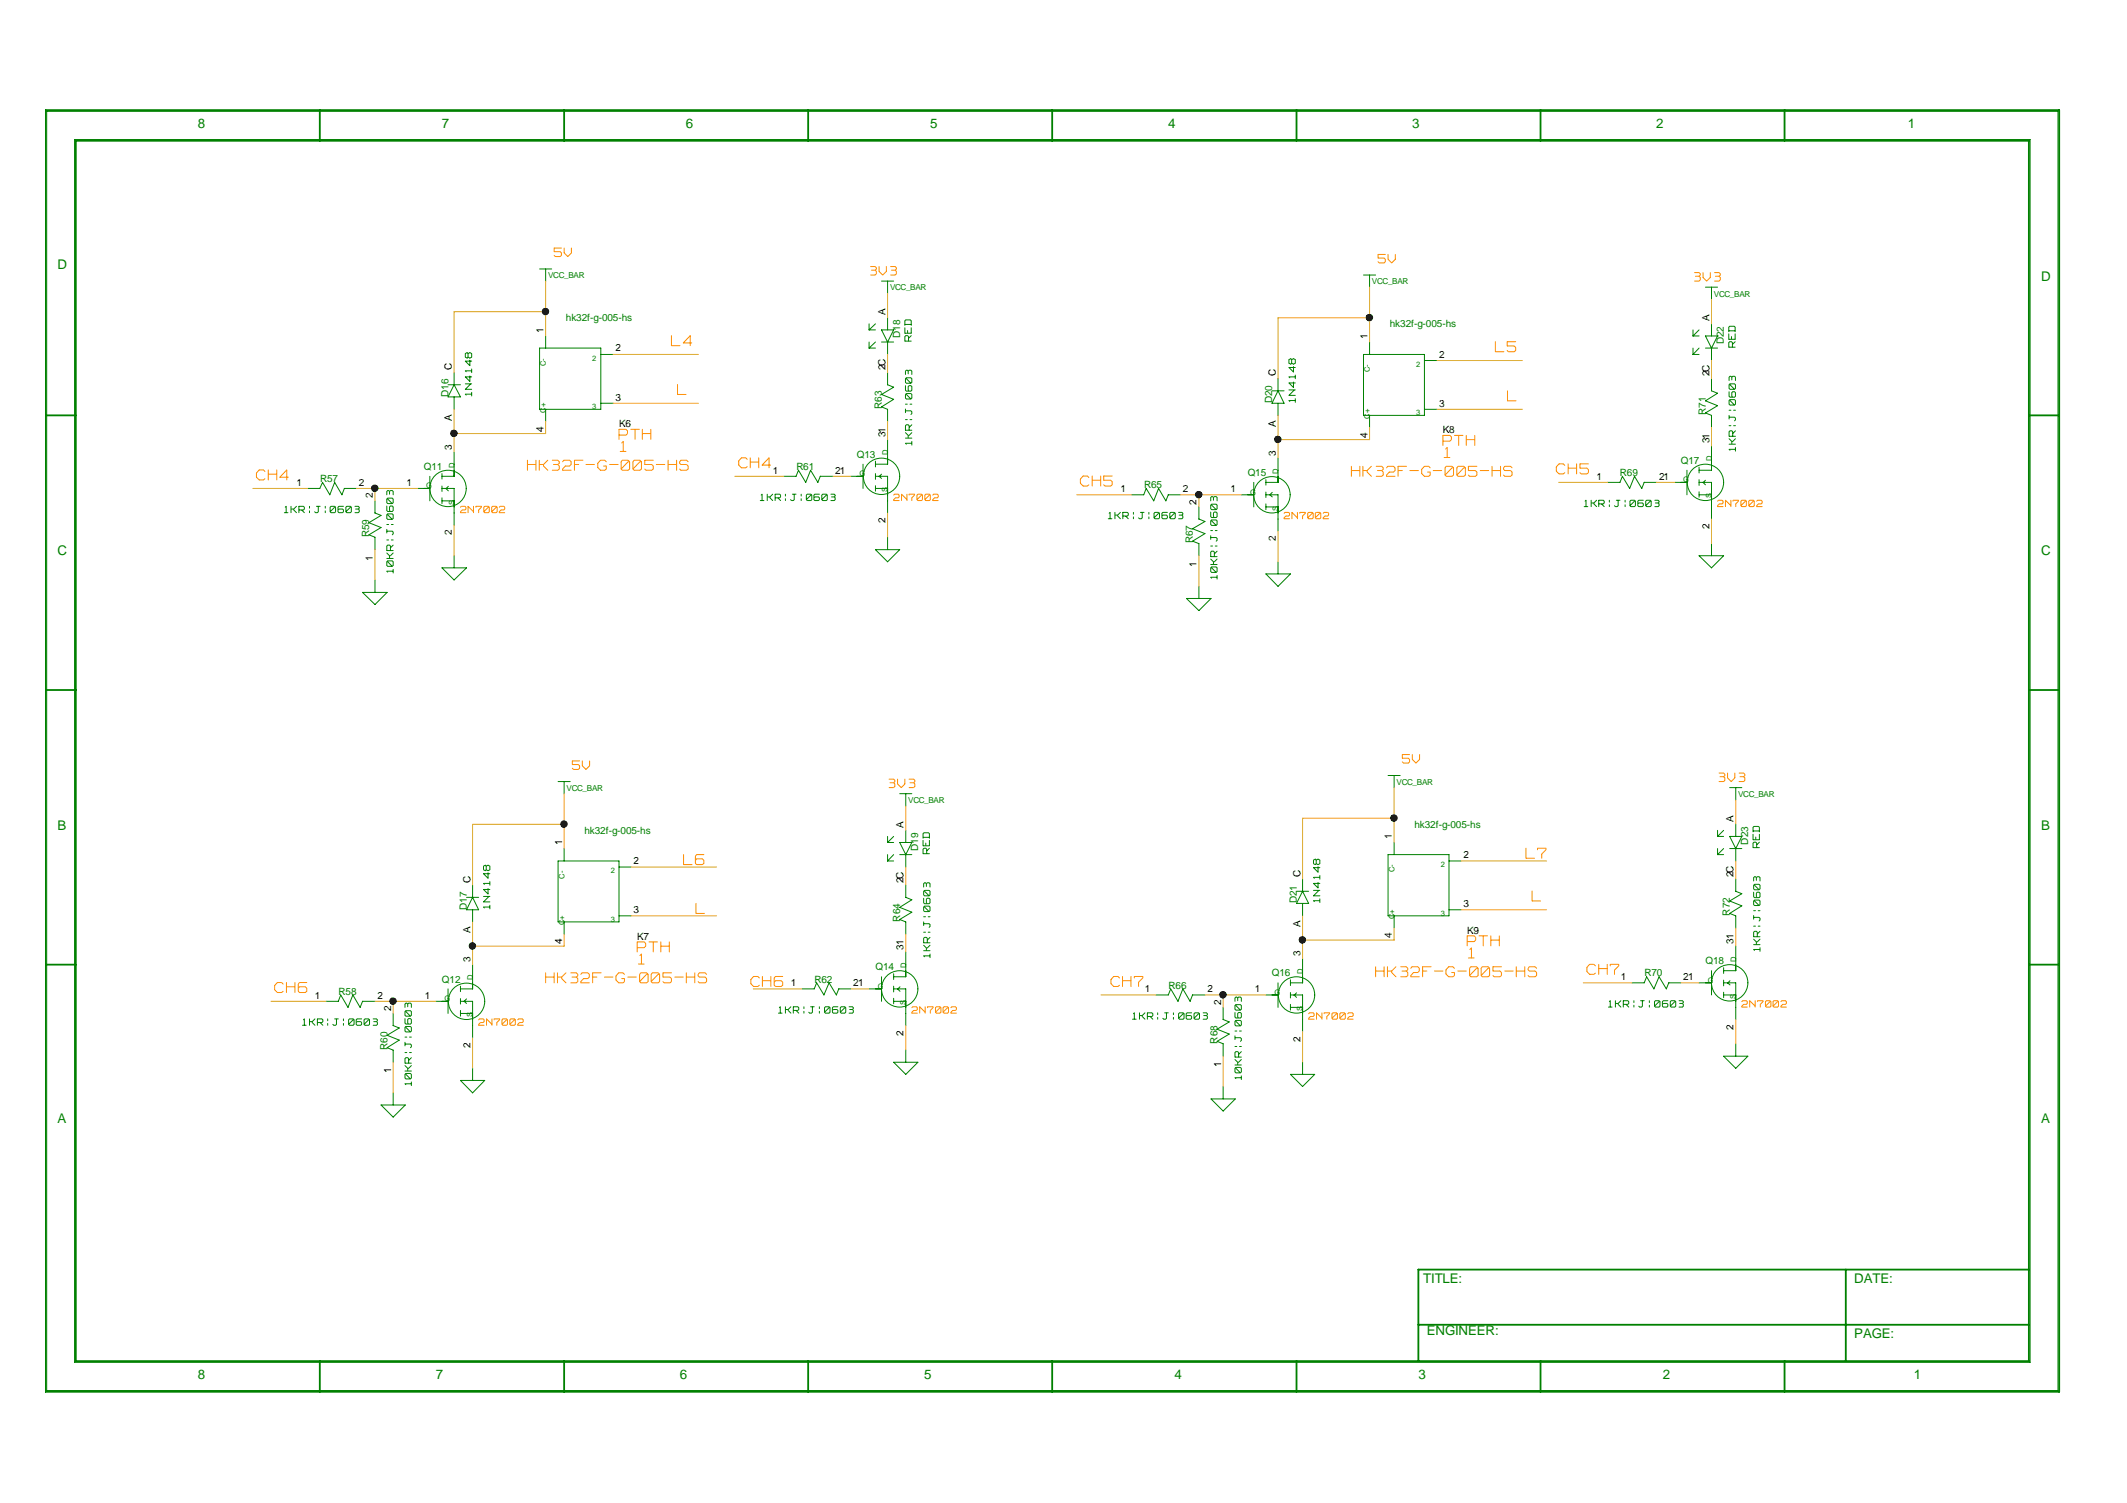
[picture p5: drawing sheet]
<svg xmlns="http://www.w3.org/2000/svg" width="297mm" height="210mm" viewBox="0 0 297 210" stroke-linecap="round" stroke-linejoin="round" font-family="sans-serif">
<defs><g id="words">
<g font-size="2.7" fill="#fff">
<text x="93.8" y="48.6">L4</text>
<text x="208.8" y="49.4">L5</text>
<text x="94.6" y="55.4">L</text>
<text x="210.5" y="56.3">L</text>
<text x="73.7" y="66">HK32F-G-005-HS</text>
<text x="86.4" y="61.7">PTH</text>
<text x="86.6" y="63.3">1</text>
<text x="103.2" y="65.6">CH4</text>
<text x="201.5" y="62.5">PTH</text>
<text x="201.7" y="64.2">1</text>
<text x="35.8" y="67.3">CH4</text>
<text x="150.9" y="68.2">CH5</text>
<text x="188.7" y="66.8">HK32F-G-005-HS</text>
<text x="217.3" y="66.5">CH5</text>
<text x="95.5" y="121">L6</text>
<text x="213.1" y="120.2">L7</text>
<text x="97.2" y="127.9">L</text>
<text x="214" y="126.1">L</text>
<text x="76.2" y="137.6">HK32F-G-005-HS</text>
<text x="89" y="133.2">PTH</text>
<text x="89.2" y="134.9">1</text>
<text x="192.1" y="136.7">HK32F-G-005-HS</text>
<text x="204.9" y="132.4">PTH</text>
<text x="205.1" y="134.1">1</text>
<text x="221.6" y="136.4">CH7</text>
<text x="38.4" y="138.9">CH6</text>
<text x="104.9" y="138.1">CH6</text>
<text x="155.2" y="138.1">CH7</text>
</g>
<g font-size="2.3" fill="#fff">
<text x="77.4" y="36">5V</text>
<text x="121.4" y="38.6">3V3</text>
<text x="192.4" y="36.9">5V</text>
<text x="236.4" y="39.5">3V3</text>
<text x="79.9" y="107.7">5V</text>
<text x="195.8" y="106.8">5V</text>
<text x="124" y="110.2">3V3</text>
<text x="239.9" y="109.4">3V3</text>
</g>
<g font-size="2" fill="#fff">
<text x="127.6" y="47.6" transform="rotate(-90 127.6 47.6)">RED</text>
<text x="242.7" y="48.5" transform="rotate(-90 242.7 48.5)">RED</text>
<text x="66.2" y="55.3" transform="rotate(-90 66.2 55.3)">1N4148</text>
<text x="181.2" y="56.2" transform="rotate(-90 181.2 56.2)">1N4148</text>
<text x="127.7" y="62.2" transform="rotate(-90 127.7 62.2)">1KR|J|0603</text>
<text x="242.7" y="63" transform="rotate(-90 242.7 63)">1KR|J|0603</text>
<text x="55.2" y="80" transform="rotate(-90 55.2 80)">10KR|J|0603</text>
<text x="170.3" y="80.9" transform="rotate(-90 170.3 80.9)">10KR|J|0603</text>
<text x="130.1" y="119.2" transform="rotate(-90 130.1 119.2)">RED</text>
<text x="246" y="118.4" transform="rotate(-90 246 118.4)">RED</text>
<text x="68.7" y="126.9" transform="rotate(-90 68.7 126.9)">1N4148</text>
<text x="184.7" y="126" transform="rotate(-90 184.7 126)">1N4148</text>
<text x="130.2" y="133.7" transform="rotate(-90 130.2 133.7)">1KR|J|0603</text>
<text x="246.1" y="132.9" transform="rotate(-90 246.1 132.9)">1KR|J|0603</text>
<text x="57.8" y="151.6" transform="rotate(-90 57.8 151.6)">10KR|J|0603</text>
<text x="173.7" y="150.8" transform="rotate(-90 173.7 150.8)">10KR|J|0603</text>
</g>
<g font-size="1.9" fill="#008000">
<text x="27.6" y="17.9">8</text>
<text x="61.7" y="17.9">7</text>
<text x="95.8" y="17.9">6</text>
<text x="129.9" y="17.9">5</text>
<text x="163.2" y="17.9">4</text>
<text x="197.2" y="17.9">3</text>
<text x="231.3" y="17.9">2</text>
<text x="266.4" y="17.9">1</text>
<text x="8" y="37.5">D</text>
<text x="285" y="39.2">D</text>
<text x="8" y="77.6">C</text>
<text x="285" y="77.6">C</text>
<text x="8" y="115.9">B</text>
<text x="285" y="115.9">B</text>
<text x="8" y="156.8">A</text>
<text x="285" y="156.8">A</text>
<text x="198.8" y="179.2">TITLE:</text>
<text x="259" y="179.2">DATE:</text>
<text x="199.3" y="186.5">ENGINEER:</text>
<text x="259" y="186.8">PAGE:</text>
<text x="27.6" y="192.6">8</text>
<text x="60.9" y="192.6">7</text>
<text x="95" y="192.6">6</text>
<text x="129.1" y="192.6">5</text>
<text x="164" y="192.6">4</text>
<text x="198.1" y="192.6">3</text>
<text x="232.2" y="192.6">2</text>
<text x="267.3" y="192.6">1</text>
</g>
<g font-size="1.7" fill="#fff">
<text x="39.7" y="71.8">1KR|J|0603</text>
<text x="64.3" y="71.8">2N7002</text>
<text x="106.2" y="70.1">1KR|J|0603</text>
<text x="124.8" y="70.1">2N7002</text>
<text x="221.2" y="70.9">1KR|J|0603</text>
<text x="239.9" y="70.9">2N7002</text>
<text x="154.8" y="72.6">1KR|J|0603</text>
<text x="179.3" y="72.6">2N7002</text>
<text x="42.2" y="143.4">1KR|J|0603</text>
<text x="66.8" y="143.4">2N7002</text>
<text x="108.7" y="141.7">1KR|J|0603</text>
<text x="127.3" y="141.7">2N7002</text>
<text x="158.2" y="142.5">1KR|J|0603</text>
<text x="182.8" y="142.5">2N7002</text>
<text x="224.6" y="140.8">1KR|J|0603</text>
<text x="243.2" y="140.8">2N7002</text>
</g>
<g font-size="1.4">
<text x="75.9" y="46.5" transform="rotate(-90 75.9 46.5)">1</text>
<text x="123.7" y="44" transform="rotate(-90 123.7 44)">A</text>
<text x="191" y="47.3" transform="rotate(-90 191 47.3)">1</text>
<text x="238.7" y="44.9" transform="rotate(-90 238.7 44.9)">A</text>
<text x="63.1" y="51.7" transform="rotate(-90 63.1 51.7)">C</text>
<text x="85.9" y="49.1">2</text>
<text x="123.7" y="51.7" transform="rotate(-90 123.7 51.7)">2C</text>
<text x="178.2" y="52.5" transform="rotate(-90 178.2 52.5)">C</text>
<text x="201" y="50">2</text>
<text x="238.7" y="52.5" transform="rotate(-90 238.7 52.5)">2C</text>
<text x="63.1" y="58.8" transform="rotate(-90 63.1 58.8)">A</text>
<text x="85.9" y="55.9">3</text>
<text x="86.4" y="59.7">K6</text>
<text x="178.2" y="59.6" transform="rotate(-90 178.2 59.6)">A</text>
<text x="201" y="56.8">3</text>
<text x="63.1" y="62.8" transform="rotate(-90 63.1 62.8)">3</text>
<text x="75.9" y="60.3" transform="rotate(-90 75.9 60.3)">4</text>
<text x="123.7" y="61.1" transform="rotate(-90 123.7 61.1)">31</text>
<text x="178.2" y="63.6" transform="rotate(-90 178.2 63.6)">3</text>
<text x="191" y="61.1" transform="rotate(-90 191 61.1)">4</text>
<text x="201.5" y="60.5">K8</text>
<text x="238.7" y="61.9" transform="rotate(-90 238.7 61.9)">31</text>
<text x="41.4" y="67.8">1</text>
<text x="50.1" y="67.8">2</text>
<text x="52.1" y="69.6" transform="rotate(-90 52.1 69.6)">2</text>
<text x="56.8" y="67.8">1</text>
<text x="107.9" y="66.1">1</text>
<text x="116.6" y="66.1">21</text>
<text x="156.5" y="68.7">1</text>
<text x="165.2" y="68.7">2</text>
<text x="167.1" y="70.5" transform="rotate(-90 167.1 70.5)">2</text>
<text x="171.8" y="68.7">1</text>
<text x="223" y="67">1</text>
<text x="231.7" y="67">21</text>
<text x="63.1" y="74.8" transform="rotate(-90 63.1 74.8)">2</text>
<text x="123.7" y="73.1" transform="rotate(-90 123.7 73.1)">2</text>
<text x="178.2" y="75.6" transform="rotate(-90 178.2 75.6)">2</text>
<text x="238.7" y="73.9" transform="rotate(-90 238.7 73.9)">2</text>
<text x="52.1" y="78.3" transform="rotate(-90 52.1 78.3)">1</text>
<text x="167.1" y="79.2" transform="rotate(-90 167.1 79.2)">1</text>
<text x="78.5" y="118" transform="rotate(-90 78.5 118)">1</text>
<text x="126.2" y="115.6" transform="rotate(-90 126.2 115.6)">A</text>
<text x="194.4" y="117.2" transform="rotate(-90 194.4 117.2)">1</text>
<text x="204.4" y="119.8">2</text>
<text x="242.1" y="114.8" transform="rotate(-90 242.1 114.8)">A</text>
<text x="65.7" y="123.3" transform="rotate(-90 65.7 123.3)">C</text>
<text x="88.5" y="120.7">2</text>
<text x="126.2" y="123.3" transform="rotate(-90 126.2 123.3)">2C</text>
<text x="181.6" y="122.4" transform="rotate(-90 181.6 122.4)">C</text>
<text x="242.1" y="122.4" transform="rotate(-90 242.1 122.4)">2C</text>
<text x="65.7" y="130.4" transform="rotate(-90 65.7 130.4)">A</text>
<text x="78.5" y="131.9" transform="rotate(-90 78.5 131.9)">4</text>
<text x="88.5" y="127.5">3</text>
<text x="89" y="131.2">K7</text>
<text x="181.6" y="129.5" transform="rotate(-90 181.6 129.5)">A</text>
<text x="194.4" y="131" transform="rotate(-90 194.4 131)">4</text>
<text x="204.4" y="126.7">3</text>
<text x="204.9" y="130.4">K9</text>
<text x="242.1" y="131.8" transform="rotate(-90 242.1 131.8)">31</text>
<text x="65.7" y="134.4" transform="rotate(-90 65.7 134.4)">3</text>
<text x="110.4" y="137.7">1</text>
<text x="119.2" y="137.7">21</text>
<text x="126.2" y="132.6" transform="rotate(-90 126.2 132.6)">31</text>
<text x="181.6" y="133.5" transform="rotate(-90 181.6 133.5)">3</text>
<text x="226.4" y="136.9">1</text>
<text x="235.1" y="136.9">21</text>
<text x="44" y="139.5">1</text>
<text x="52.7" y="139.5">2</text>
<text x="54.6" y="141.2" transform="rotate(-90 54.6 141.2)">2</text>
<text x="59.3" y="139.5">1</text>
<text x="159.9" y="138.6">1</text>
<text x="168.6" y="138.6">2</text>
<text x="170.5" y="140.3" transform="rotate(-90 170.5 140.3)">2</text>
<text x="175.2" y="138.6">1</text>
<text x="242.1" y="143.8" transform="rotate(-90 242.1 143.8)">2</text>
<text x="54.6" y="149.9" transform="rotate(-90 54.6 149.9)">1</text>
<text x="65.7" y="146.4" transform="rotate(-90 65.7 146.4)">2</text>
<text x="126.2" y="144.7" transform="rotate(-90 126.2 144.7)">2</text>
<text x="170.5" y="149.1" transform="rotate(-90 170.5 149.1)">1</text>
<text x="181.6" y="145.5" transform="rotate(-90 181.6 145.5)">2</text>
</g>
<g font-size="1.4" fill="#008000">
<text x="79" y="44.8">hk32f-g-005-hs</text>
<text x="125.7" y="47.2" transform="rotate(-90 125.7 47.2)">D18</text>
<text x="194.1" y="45.7">hk32f-g-005-hs</text>
<text x="240.7" y="48.1" transform="rotate(-90 240.7 48.1)">D22</text>
<text x="62.6" y="55.4" transform="rotate(-90 62.6 55.4)">D16</text>
<text x="123.1" y="57.1" transform="rotate(-90 123.1 57.1)">R63</text>
<text x="177.7" y="56.3" transform="rotate(-90 177.7 56.3)">D20</text>
<text x="238.2" y="58" transform="rotate(-90 238.2 58)">R71</text>
<text x="59.2" y="65.6">Q11</text>
<text x="111.2" y="65.6">R61</text>
<text x="119.7" y="63.9">Q13</text>
<text x="234.7" y="64.8">Q17</text>
<text x="44.7" y="67.3">R57</text>
<text x="159.8" y="68.2">R65</text>
<text x="174.2" y="66.5">Q15</text>
<text x="226.2" y="66.5">R69</text>
<text x="51.6" y="75" transform="rotate(-90 51.6 75)">R59</text>
<text x="166.6" y="75.9" transform="rotate(-90 166.6 75.9)">R67</text>
<text x="81.6" y="116.4">hk32f-g-005-hs</text>
<text x="128.2" y="118.8" transform="rotate(-90 128.2 118.8)">D19</text>
<text x="197.5" y="115.6">hk32f-g-005-hs</text>
<text x="244.1" y="118" transform="rotate(-90 244.1 118)">D23</text>
<text x="65.2" y="127.1" transform="rotate(-90 65.2 127.1)">D17</text>
<text x="125.7" y="128.7" transform="rotate(-90 125.7 128.7)">R64</text>
<text x="181.1" y="126.2" transform="rotate(-90 181.1 126.2)">D21</text>
<text x="241.6" y="127.9" transform="rotate(-90 241.6 127.9)">R72</text>
<text x="61.7" y="137.2">Q12</text>
<text x="113.7" y="137.2">R62</text>
<text x="122.3" y="135.5">Q14</text>
<text x="177.6" y="136.4">Q16</text>
<text x="229.7" y="136.4">R70</text>
<text x="238.2" y="134.7">Q18</text>
<text x="47.3" y="138.9">R58</text>
<text x="163.2" y="138.1">R66</text>
<text x="54.1" y="146.6" transform="rotate(-90 54.1 146.6)">R60</text>
<text x="170" y="145.8" transform="rotate(-90 170 145.8)">R68</text>
</g>
<g font-size="1.1" fill="#008000">
<text x="76.5" y="38.9">VCC_BAR</text>
<text x="124.3" y="40.6">VCC_BAR</text>
<text x="191.6" y="39.7">VCC_BAR</text>
<text x="239.4" y="41.4">VCC_BAR</text>
<text x="76.2" y="51.1" transform="rotate(-90 76.2 51.1)">C-</text>
<text x="82.7" y="50.3">2</text>
<text x="191.3" y="52" transform="rotate(-90 191.3 52)">C-</text>
<text x="197.8" y="51.2">2</text>
<text x="76.2" y="57.6" transform="rotate(-90 76.2 57.6)">C+</text>
<text x="82.7" y="57.2">3</text>
<text x="191.3" y="58.5" transform="rotate(-90 191.3 58.5)">C+</text>
<text x="197.8" y="58">3</text>
<text x="63.5" y="65.3" transform="rotate(-90 63.5 65.3)">D</text>
<text x="124" y="63.6" transform="rotate(-90 124 63.6)">D</text>
<text x="239.1" y="64.4" transform="rotate(-90 239.1 64.4)">D</text>
<text x="59.5" y="68.2">G</text>
<text x="63.5" y="70.5" transform="rotate(-90 63.5 70.5)">S</text>
<text x="120" y="66.5">G</text>
<text x="124" y="68.8" transform="rotate(-90 124 68.8)">S</text>
<text x="174.6" y="69.1">G</text>
<text x="178.5" y="71.3" transform="rotate(-90 178.5 71.3)">S</text>
<text x="178.5" y="66.1" transform="rotate(-90 178.5 66.1)">D</text>
<text x="235.1" y="67.4">G</text>
<text x="239" y="69.6" transform="rotate(-90 239 69.6)">S</text>
<text x="79.1" y="110.5">VCC_BAR</text>
<text x="126.8" y="112.2">VCC_BAR</text>
<text x="195" y="109.6">VCC_BAR</text>
<text x="242.7" y="111.3">VCC_BAR</text>
<text x="78.8" y="122.7" transform="rotate(-90 78.8 122.7)">C-</text>
<text x="85.3" y="122">2</text>
<text x="194.7" y="121.8" transform="rotate(-90 194.7 121.8)">C-</text>
<text x="201.2" y="121.1">2</text>
<text x="78.8" y="129.2" transform="rotate(-90 78.8 129.2)">C+</text>
<text x="85.3" y="128.7">3</text>
<text x="194.7" y="128.4" transform="rotate(-90 194.7 128.4)">C+</text>
<text x="201.2" y="127.9">3</text>
<text x="66" y="136.9" transform="rotate(-90 66 136.9)">D</text>
<text x="126.5" y="135.2" transform="rotate(-90 126.5 135.2)">D</text>
<text x="181.9" y="136" transform="rotate(-90 181.9 136)">D</text>
<text x="238.5" y="137.3">G</text>
<text x="242.4" y="134.3" transform="rotate(-90 242.4 134.3)">D</text>
<text x="62.1" y="139.8">G</text>
<text x="66" y="142" transform="rotate(-90 66 142)">S</text>
<text x="122.6" y="138.1">G</text>
<text x="126.5" y="140.3" transform="rotate(-90 126.5 140.3)">S</text>
<text x="178" y="139">G</text>
<text x="181.9" y="141.2" transform="rotate(-90 181.9 141.2)">S</text>
<text x="242.4" y="139.5" transform="rotate(-90 242.4 139.5)">S</text>
</g>
</g></defs>
<g fill="none" stroke="#008000" stroke-width=".25">
<path d="M6.3 15.4h281.3v179h-281.3zM10.6 19.7h272.7v170.4h-272.7zM44.7 15.4v4.3M78.8 15.4v4.3M112.9 15.4v4.3M146.9 15.4v4.3M181.1 15.4v4.3M215.1 15.4v4.3M249.2 15.4v4.3M6.3 58h4.3M283.3 58h4.3M6.3 96.4h4.3"/>
<path d="M283.3 96.4h4.3M6.3 134.7h4.3M283.3 134.7h4.3M257.8 177.3v12.8M283.3 177.3h-85.2v12.8M44.7 190.1v4.3M78.8 190.1v4.3M112.9 190.1v4.3M146.9 190.1v4.3M181.1 190.1v4.3M198.1 185h85.2M215.1 190.1v4.3"/>
<path d="M249.2 190.1v4.3"/>
</g>
<g fill="none" stroke="#ff8c00" stroke-width=".14">
<path d="M77.4 35.7l.2 .1M77.4 34.6v.6M77.4 35.2h.8M77.4 34.6h1M77.6 35.8h.6M78.2 35.2l.2 .1M78.4 35.7l-.2 .1M78.4 35.4v.2M78.8 35.3l.4 .5M78.8 34.6v.7M79.8 34.6v.7M79.8 35.3l-.5 .5"/>
<path d="M121.6 38.4h.6M121.6 37.2h.6M121.7 37.7h.5M122.2 37.2l.2 .2M122.3 37.8l.1 .1M122.4 37.4v.1M122.4 37.9v.3M122.4 38.2l-.2 .2M122.4 37.6l-.2 .1M122.8 37.9l.4 .5M122.8 37.2v.7M123.8 37.2v.7"/>
<path d="M123.8 37.9l-.5 .5M124.4 38.4h.6M124.4 37.2h.6M124.5 37.7h.5M125 37.2l.2 .2M125.1 37.8l.1 .1M125.2 37.4v.1M125.2 37.9v.3M125.2 38.2l-.2 .2M125.2 37.6l-.2 .1M192.4 36.5l.2 .2M192.4 35.5v.5"/>
<path d="M192.5 36h.8M192.5 35.5h1M192.7 36.7h.6M193.3 36l.2 .2M193.5 36.5l-.2 .2M193.5 36.3v.2M193.8 36.2l.5 .5M193.8 35.5v.7M194.9 35.5v.7M194.9 36.2l-.5 .5M236.6 39.3h.6M236.6 38.1h.6"/>
<path d="M236.8 38.6h.4M237.3 38.1l.1 .1M237.3 38.6l.1 .1M237.4 38.3v.1M237.4 38.8v.2M237.4 39.1l-.1 .2M237.4 38.4l-.1 .2M237.8 38.7l.5 .5M237.8 38.1v.6M238.8 38.1v.6M238.8 38.7l-.5 .6M239.4 39.3h.6"/>
<path d="M239.4 38.1h.6M239.6 38.6h.4M240.1 38.1l.1 .1M240.1 38.6l.1 .1M240.2 38.3v.1M240.2 38.8v.2M240.2 39.1l-.1 .2M240.2 38.4l-.1 .2M86.4 60h1M87.4 60l.2 .2M88.1 60h1.2M89.7 60v1.4"/>
<path d="M90.9 60v1.4M93.8 46.9v1.4M93.8 48.3h1.2M94.6 53.7v1.4M94.7 55.1h1.1M95.5 47.9h1.1M96.4 46.9v1.4M96.4 46.9l-1 1M208.8 47.7v1.4M208.9 49.1h1.1M210.5 49l.2 .1M210.5 47.7v.6"/>
<path d="M210.5 54.6v1.4M210.5 48.3h.9M210.5 47.7h1.2M210.6 56h1.1M210.7 49.1h.7M211.5 48.3l.2 .2M211.7 49l-.2 .1M211.7 48.6v.3M35.8 66.1v.5M35.8 66.6l.4 .4M36.2 65.6l-.4 .5M36.2 65.6h.5"/>
<path d="M36.2 67h.5M36.8 65.6l.2 .2M37 66.9l-.2 .1M37.5 65.6v1.4M37.5 66.2h1.1M38.7 65.6v1.4M39.1 66.6h1.2M40 65.7v1.3M40 65.6l-.9 1M64.3 71.5v.1M64.3 71.6h.8M64.4 70.7l-.1 .1"/>
<path d="M64.5 70.7h.4M64.6 71.2l-.3 .3M64.6 71.2h.3M64.9 70.7l.2 .1M65.1 70.9v.1M65.1 71.1l-.2 .1M65.4 70.7l.7 .7M65.4 70.8v.8M66.1 70.7v.9M66.5 70.7v.1M66.5 70.7h.7M66.8 71.3v.3"/>
<path d="M67.2 70.9l-.4 .3M67.2 70.7v.1M67.6 71.5l.1 .1M67.6 70.9v.5M67.7 70.7l-.1 .1M67.7 70.7h.5M67.7 71.6h.5M68.2 70.9l-.6 .5M68.2 70.8h.1M68.2 70.7l.1 .1M68.3 71.5l-.1 .1M68.3 70.9v.5"/>
<path d="M68.7 71.5l.1 .1M68.7 70.9v.5M68.8 70.7l-.1 .1M68.8 70.7h.5M68.8 71.6h.5M69.3 70.9l-.6 .5M69.3 70.8h.1M69.3 70.7l.1 .1M69.4 71.5l-.1 .1M69.4 70.9v.5M69.7 71.5v.1M69.8 71.6h.7"/>
<path d="M69.8 70.7l-.1 .1M69.9 70.7h.4M70 71.2l-.3 .3M70 71.2h.3M70.4 70.7l.1 .1M70.5 70.9v.1M70.5 71.1l-.1 .1M73.7 64.3v1.4M73.7 64.9h1.1M74.8 64.3v1.4M75.3 64.3v1.4M75.4 64.9h.5"/>
<path d="M75.9 64.9v.2M75.9 65.1l.6 .6M76.5 64.3l-.6 .6M77.1 64.3h.8M77.1 65.7h.8M77.3 64.9h.6M77.9 64.3l.2 .2M77.9 64.9l.2 .2M78.1 64.5v.2M78.1 65.1v.4M78.1 65.5l-.2 .2M78.1 64.7l-.2 .2"/>
<path d="M78.6 65.5v.2M78.6 65.7h1.2M78.7 64.3l-.1 .2M78.8 64.3h.7M79 65.1l-.4 .4M79 65.1h.5M79.5 64.3l.3 .2M79.8 64.5v.3M79.8 64.9l-.3 .2M80.2 64.3h1.2M80.2 64.3v1.4M80.3 64.9h.5"/>
<path d="M81.8 64.9h1.2M83.5 64.7v.5M83.5 65.3l.4 .4M83.9 64.3l-.4 .4M83.9 64.3h.5M83.9 65.7h.5M84.3 65.1h.3M84.5 64.3l.2 .2M84.7 65.5l-.2 .2M84.7 65.1v.4M85.1 64.9h1.2M86.4 60v1.4"/>
<path d="M86.5 60.8h.9M86.6 63h.8M86.7 65.5l.2 .2M86.7 64.5v1M86.9 64.3l-.2 .2M87 64.3h.7M87 65.7h.7M87 61.7l-.2 .2M87 61.7v1.3M87.6 60.6l-.2 .2M87.6 60.2v.3M87.7 64.5l-.9 1"/>
<path d="M87.7 64.5h.2M87.7 64.3l.2 .2M87.9 65.5l-.2 .2M87.9 64.5v1M88.4 65.5l.2 .2M88.4 64.5v1M88.6 64.3l-.2 .2M88.6 64.3h.7M88.6 65.7h.7M88.7 60v1.4M89.3 64.5l-.9 1M89.4 64.5h.1"/>
<path d="M89.4 64.3l.2 .2M89.6 65.5l-.2 .2M89.6 64.5v1M89.7 60.6h1.1M90 65.5l.2 .2M90 64.3v.6M90.1 64.3h1.1M90.1 64.9h.9M90.3 65.7h.7M91 64.9l.2 .2M91.2 65.5l-.2 .2M91.2 65.1v.4"/>
<path d="M91.7 64.9h1.1M93.3 64.3v1.4M93.3 64.9h1.1M94.5 64.3v1.4M94.9 64.5v.2M94.9 64.7l.2 .2M94.9 65.5l.2 .2M95.1 64.3l-.1 .1M95.1 64.3h.7M95.1 64.9h.7M95.1 65.7h.7M95.9 64.3l.2 .2"/>
<path d="M95.9 64.9l.2 .2M96.1 65.1v.4M96.1 65.5l-.2 .2M103.2 64.4v.5M103.2 65l.3 .3M103.5 63.9l-.3 .5M103.6 65.3h.5M103.6 63.9h.5M104.1 63.9l.3 .2M104.4 65.2l-.3 .1M104.8 63.9v1.4M104.8 64.5h1.1"/>
<path d="M106 63.9v1.4M106.5 65h1.1M107.4 64v1.3M107.4 63.9l-1 1.1M124.8 69.8v.1M124.8 69.9h.8M124.9 69l-.1 .1M125 69h.4M125.1 69.5l-.3 .3M125.1 69.5h.3M125.4 69l.2 .1M125.6 69.2v.2"/>
<path d="M125.6 69.4l-.2 .1M125.9 69l.7 .7M125.9 69.1v.8M126.7 69v.9M127 69v.1M127 69h.7M127.3 69.6v.3M127.7 69.2l-.4 .3M127.7 69v.1M128.1 69.8l.1 .1M128.1 69.2v.5M128.2 69l-.1 .1"/>
<path d="M128.2 69h.5M128.2 69.9h.5M128.7 69.2l-.6 .5M128.7 69.1h.1M128.7 69l.1 .1M128.8 69.8l-.1 .1M128.8 69.2v.5M129.2 69.8l.1 .1M129.2 69.2v.5M129.3 69l-.1 .1M129.3 69h.5M129.3 69.9h.5"/>
<path d="M129.8 69.2l-.6 .5M129.8 69.1h.1M129.8 69l.1 .1M129.9 69.8l-.1 .1M129.9 69.2v.5M130.3 69.8v.1M130.3 69.9h.7M130.4 69l-.1 .1M130.4 69h.5M130.5 69.5l-.2 .3M130.6 69.5h.3M130.9 69l.1 .1"/>
<path d="M131 69.2v.2M131 69.4l-.1 .1M150.9 66.9v.6M150.9 67.5l.4 .4M151.3 66.5l-.4 .4M151.3 67.9h.5M151.3 66.5h.5M151.8 66.5l.3 .2M152.1 67.7l-.3 .2M152.5 66.5v1.4M152.6 67.1h1.1M153.7 66.5v1.4"/>
<path d="M154.1 67.7l.2 .2M154.1 66.5v.6M154.2 67.1h.9M154.2 66.5h1.1M154.3 67.9h.8M155.1 67.1l.2 .2M155.3 67.7l-.2 .2M155.3 67.3v.4M179.3 72.4h.1M179.4 72.4h.7M179.5 71.6l-.2 .1M179.5 71.6h.4"/>
<path d="M179.6 72.1l-.3 .2M179.6 72.1h.3M180 71.6l.1 .1M180.1 71.7v.2M180.1 71.9l-.1 .2M180.4 71.6l.7 .7M180.4 71.6v.8M181.2 71.6v.8M181.5 71.6v.1M181.6 71.6h.6M181.9 72.1v.3M182.2 71.7l-.3 .4"/>
<path d="M182.3 71.6v.1M182.6 72.3l.2 .1M182.6 71.7v.6M182.8 71.6l-.2 .1M182.8 71.6h.4M182.8 72.4h.4M183.2 71.7l-.5 .6M183.3 71.7h.1M183.3 71.6l.1 .1M183.4 72.3l-.1 .1M183.4 71.7v.6M183.7 72.3l.1 .1"/>
<path d="M183.7 71.7v.6M183.8 71.6l-.1 .1M183.9 71.6h.4M183.9 72.4h.4M184.3 71.7l-.6 .6M184.3 71.7h.1M184.3 71.6l.1 .1M184.4 72.3l-.1 .1M184.4 71.7v.6M184.8 72.4h.1M184.8 72.4h.7M184.9 71.6l-.1 .1"/>
<path d="M185 71.6h.4M185 72.1l-.2 .2M185.1 72.1h.3M185.4 71.6l.1 .1M185.5 71.7v.2M185.5 71.9l-.1 .2M188.7 65.1v1.4M188.8 65.7h1.1M189.9 65.1v1.4M190.3 65.1v1.4M190.4 65.7h.5M190.9 65.8v.1"/>
<path d="M191 66l.5 .5M191.5 65.1l-.6 .6M192.2 65.1h.7M192.2 66.5h.7M192.4 65.7h.5M193 65.1l.2 .2M193 65.8l.2 .1M193.2 65.4v.1M193.2 66v.3M193.2 66.4l-.2 .1M193.2 65.5l-.2 .2M193.6 66.4v.1"/>
<path d="M193.7 66.5h1.1M193.8 65.1l-.2 .2M193.8 65.1h.8M194 65.9l-.4 .5M194.1 65.9h.5M194.6 65.1l.2 .2M194.8 65.4v.3M194.8 65.7l-.2 .2M195.2 65.1h1.2M195.2 65.2v1.3M195.3 65.7h.5M196.9 65.7h1.2"/>
<path d="M198.5 65.6v.5M198.5 66.1l.4 .4M198.9 65.1l-.4 .4M199 65.1h.5M199 66.5h.5M199.3 65.9h.4M199.5 65.1l.2 .2M199.7 66.4l-.2 .1M199.7 65.9v.4M200.2 65.7h1.1M201.5 60.8h.9M201.5 60.8v1.4"/>
<path d="M201.5 61.6h.9M201.7 63.9h.8M201.8 66.4l.2 .1M201.8 65.4v.9M202 65.1l-.2 .2M202 65.1h.7M202 66.5h.7M202.1 62.5l-.2 .2M202.1 62.5v1.4M202.5 60.8l.2 .2M202.7 61.4l-.2 .2M202.7 61.1v.3"/>
<path d="M202.7 65.4l-.9 .9M202.8 65.3h.1M202.8 65.1l.2 .2M203 66.4l-.2 .1M203 65.4v.9M203.1 60.8h1.2M203.5 66.4l.1 .1M203.5 65.4v.9M203.6 65.1l-.1 .2M203.7 65.1h.7M203.7 66.5h.7M203.7 60.8v1.4"/>
<path d="M204.4 65.4l-.9 .9M204.4 65.3h.2M204.4 65.1l.2 .2M204.6 66.4l-.2 .1M204.6 65.4v.9M204.8 60.8v1.4M204.8 61.4h1.1M205.1 66.4l.1 .1M205.1 65.1v.6M205.1 65.1h1.1M205.1 65.7h.9M205.3 66.5h.7"/>
<path d="M206 60.8v1.4M206 65.7l.2 .2M206.2 66.4l-.2 .1M206.2 66v.3M206.7 65.7h1.2M208.4 65.1v1.4M208.4 65.7h1.1M209.5 65.1v1.4M210 65.3v.2M210 65.5l.1 .2M210 66.4l.1 .1M210.1 65.1l-.1 .2"/>
<path d="M210.2 65.1h.7M210.2 65.7h.7M210.2 66.5h.7M210.9 65.1l.3 .2M210.9 65.7l.3 .2M211.2 66v.3M211.2 66.4l-.3 .1M217.3 65.2v.6M217.3 65.8l.4 .4M217.7 64.8l-.4 .4M217.8 66.2h.5M217.8 64.8h.5"/>
<path d="M218.3 64.8l.2 .2M218.5 66l-.2 .2M219 64.8v1.4M219 65.4h1.1M220.2 64.8v1.4M220.6 66l.2 .2M220.6 64.8v.6M220.7 65.4h.9M220.7 64.8h1.1M220.9 66.2h.7M221.6 65.4l.2 .2M221.8 66l-.2 .2"/>
<path d="M221.8 65.6v.4M239.9 70.7v.1M239.9 70.8h.7M240 69.9l-.1 .1M240 69.9h.5M240.1 70.4l-.2 .2M240.2 70.4h.3M240.5 69.9l.1 .1M240.6 70v.2M240.6 70.2l-.1 .2M241 69.9l.7 .7M241 69.9v.9"/>
<path d="M241.7 69.9v.9M242 69.9v.1M242.1 69.9h.6M242.4 70.4v.4M242.7 70l-.3 .4M242.8 69.9v.1M243.1 70.6l.1 .2M243.1 70v.6M243.2 69.9l-.1 .1M243.3 69.9h.4M243.3 70.8h.4M243.7 70l-.5 .6"/>
<path d="M243.8 70h.1M243.8 69.9l.1 .1M243.9 70.6l-.1 .2M243.9 70v.6M244.2 70.6l.1 .2M244.2 70v.6M244.3 69.9l-.1 .1M244.4 69.9h.4M244.4 70.8h.4M244.8 70l-.5 .6M244.9 70h.1M244.9 69.9l.1 .1"/>
<path d="M245 70.6l-.1 .2M245 70v.6M245.3 70.7v.1M245.4 70.8h.7M245.4 69.9l-.1 .1M245.5 69.9h.4M245.6 70.4l-.3 .2M245.6 70.4h.3M246 69.9l.1 .1M246.1 70v.2M246.1 70.2l-.1 .2M79.9 107.3l.2 .2"/>
<path d="M79.9 106.3v.5M80 106.8h.7M80 106.3h.9M80.1 107.5h.6M80.8 106.8l.1 .1M80.9 107.3l-.1 .2M80.9 107v.2M81.3 106.9l.5 .5M81.3 106.3v.6M82.3 106.3v.6M82.3 106.9l-.5 .6M95.5 119.4v1.3"/>
<path d="M97.1 119.6v.9M97.3 119.9l-.1 .2M97.3 119.4l-.2 .2M97.3 119.9h.7M97.3 119.4h1M98.1 119.9l.2 .3M124.2 110h.6M124.2 108.8h.6M124.3 109.3h.5M124.8 108.8l.2 .2M124.8 109.4l.2 .1M125 109v.1"/>
<path d="M125 109.5v.3M125 109.8l-.2 .2M125 109.1l-.2 .2M125.3 109.5l.5 .5M125.3 108.8v.6M126.4 108.8v.6M126.4 109.5l-.5 .5M127 110h.6M127 108.8h.6M127.1 109.3h.5M127.6 108.8l.2 .2M127.6 109.4l.2 .1"/>
<path d="M127.8 109v.1M127.8 109.5v.3M127.8 109.8l-.2 .2M127.8 109.1l-.2 .2M195.8 106.4l.2 .2M195.8 105.4v.5M195.9 105.9h.7M195.9 105.4h.9M196 106.6h.6M196.7 105.9l.1 .2M196.8 106.4l-.1 .2M196.8 106.1v.3"/>
<path d="M197.2 106.1l.5 .4M197.2 105.4v.6M198.2 105.4v.6M198.2 106.1l-.5 .5M213.1 118.5v1.4M213.1 119.9h1.2M214.7 118.5v.2M214.8 118.5h1.1M215.3 119.3v.6M215.9 118.7l-.6 .6M215.9 118.5v.2M240.1 109.1h.6"/>
<path d="M240.1 108h.6M240.2 108.5h.5M240.7 108l.2 .1M240.7 108.5l.2 .1M240.9 108.2v.1M240.9 108.7v.2M240.9 109l-.2 .1M240.9 108.3l-.2 .2M241.3 108.6l.4 .5M241.3 108v.6M242.3 108v.6M242.3 108.6l-.5 .5"/>
<path d="M242.9 109.1h.6M242.9 108h.6M243 108.5h.5M243.5 108l.2 .1M243.5 108.5l.2 .1M243.7 108.2v.1M243.7 108.7v.2M243.7 109l-.2 .1M243.7 108.3l-.2 .2M38.4 137.7v.5M38.4 138.2l.3 .4M38.7 137.2l-.3 .4"/>
<path d="M38.8 138.6h.5M38.8 137.2h.5M39.3 137.2l.2 .2M39.5 138.4l-.2 .2M40 137.2v1.4M40 137.8h1.1M41.2 137.2v1.4M41.7 138.4l.1 .2M41.7 137.5v.9M41.8 137.8l-.1 .2M41.8 137.2l-.1 .2M41.9 137.8h.7"/>
<path d="M41.9 138.6h.7M41.9 137.2h.9M42.6 137.8l.2 .2M42.8 138.1v.3M42.8 138.4l-.2 .2M76.2 135.9v1.4M76.2 136.5h1.1M77.4 135.9v1.4M77.9 135.9v1.4M77.9 136.5h.5M78.4 136.5v.2M78.5 136.7l.5 .6"/>
<path d="M79 135.9l-.6 .6M79.7 135.9h.7M79.7 137.3h.7M79.9 136.5h.5M80.5 135.9l.2 .2M80.5 136.5l.2 .2M80.7 136.1v.1M80.7 136.7v.3M80.7 137.1l-.2 .2M80.7 136.3l-.2 .2M81.1 137.1v.2M81.2 137.3h1.1"/>
<path d="M81.3 135.9l-.2 .2M81.3 135.9h.7M81.5 136.7l-.4 .4M81.5 136.7h.5M82.1 135.9l.2 .2M82.3 136.1v.3M82.3 136.5l-.2 .2M82.8 135.9h1.1M82.8 135.9v1.4M82.8 136.5h.6M84.4 136.5h1.2M86 136.3v.5"/>
<path d="M86 136.9l.4 .4M86.4 135.9l-.4 .4M86.4 135.9h.6M86.4 137.3h.6M86.8 136.7h.4M87 135.9l.2 .2M87.2 137.1l-.2 .2M87.2 136.7v.3M87.7 136.5h1.2M89 131.5h.9M89 131.6v1.3M89 132.3h.9"/>
<path d="M89.2 134.6h.8M89.3 137.1l.2 .2M89.3 136.1v.9M89.5 135.9l-.2 .2M89.5 135.9h.8M89.5 137.3h.8M89.6 133.2l-.2 .2M89.6 133.3v1.3M90 131.5l.2 .3M90.2 132.1l-.2 .2M90.2 131.8v.3M90.3 136.1l-.9 .9"/>
<path d="M90.3 136.1h.2M90.3 135.9l.2 .2M90.5 137.1l-.2 .2M90.5 136.1v.9M90.6 131.5h1.2M90.9 137.1l.2 .2M90.9 136.1v.9M91.1 135.9l-.2 .2M91.1 135.9h.8M91.1 137.3h.8M91.2 131.6v1.3M91.9 136.1l-.9 .9"/>
<path d="M91.9 136.1h.2M91.9 135.9l.2 .2M92.1 137.1l-.2 .2M92.1 136.1v.9M92.3 131.5v1.4M92.3 132.1h1.1M92.6 137.1l.2 .2M92.6 135.9v.6M92.6 135.9h1.2M92.6 136.5h.9M92.8 137.3h.7M93.5 131.5v1.4"/>
<path d="M93.6 136.5l.2 .2M93.8 137.1l-.2 .2M93.8 136.7v.3M94.2 136.5h1.2M95.5 120.7h1.1M95.8 135.9v1.4M95.9 136.5h1.1M97 135.9v1.4M97.1 120.6l.2 .1M97.2 126.2v1.4M97.2 127.6h1.2M97.3 120.7h.7"/>
<path d="M97.5 136.1v.1M97.5 136.3l.2 .2M97.5 137.1l.2 .2M97.7 135.9l-.2 .1M97.7 135.9h.7M97.7 136.5h.7M97.7 137.3h.7M98.3 120.2v.3M98.3 120.6l-.2 .1M98.5 135.9l.2 .2M98.5 136.5l.2 .2M98.7 136.7v.3"/>
<path d="M98.7 137.1l-.2 .2M104.9 136.8v.5M104.9 137.4l.3 .4M105.2 136.4l-.3 .4M105.3 137.8h.5M105.3 136.4h.5M105.8 136.4l.2 .2M106 137.6l-.2 .2M106.5 136.4v1.4M106.5 137h1.1M107.7 136.4v1.4M108.1 137.6l.2 .2"/>
<path d="M108.1 136.6v1M108.3 137l-.1 .1M108.3 136.4l-.2 .2M108.3 137h.8M108.3 137.8h.8M108.3 136.4h1M109.1 137l.2 .2M109.3 137.2v.4M109.3 137.6l-.2 .2M155.2 136.8v.5M155.2 137.4l.3 .4M155.5 136.4l-.3 .4"/>
<path d="M155.6 137.8h.5M155.6 136.4h.5M156.1 136.4l.2 .2M156.3 137.6l-.2 .2M156.8 136.4v1.4M156.8 137h1.1M157.9 136.4v1.4M158.4 136.4v.2M158.5 136.4h1.1M159 137.2v.6M159.6 136.6l-.6 .6M159.6 136.4v.2"/>
<path d="M192.1 135v1.4M192.2 135.6h1.1M193.3 135v1.4M193.8 135v1.4M193.8 135.6h.5M194.4 135.7v.1M194.4 135.9l.5 .5M194.9 135l-.5 .6M195.6 135h.7M195.6 136.4h.7M195.8 135.6h.5M196.4 135l.2 .2"/>
<path d="M196.4 135.7l.2 .1M196.6 135.3v.1M196.6 135.9v.3M196.6 136.2l-.2 .2M196.6 135.4l-.2 .2M197 136.3v.1M197.1 136.4h1.1M197.2 135l-.2 .2M197.2 135h.8M197.4 135.8l-.4 .4M197.4 135.8h.6M198 135l.2 .2"/>
<path d="M198.2 135.3v.3M198.2 135.6l-.2 .2M198.7 135h1.2M198.7 135.1v1.3M198.7 135.6h.6M200.3 135.6h1.2M201.9 135.5v.5M201.9 136l.4 .4M202.3 135l-.4 .4M202.4 135h.5M202.4 136.4h.5M202.7 135.8h.4"/>
<path d="M202.9 135l.2 .2M203.1 136.2l-.2 .2M203.1 135.8v.4M203.6 135.6h1.2M204.9 130.7h.9M204.9 130.7v1.4M204.9 131.5h.9M205.1 133.8h.8M205.2 136.2l.2 .2M205.2 135.3v.9M205.4 135l-.2 .2M205.4 135h.8"/>
<path d="M205.4 136.4h.8M205.5 132.4l-.2 .2M205.5 132.4v1.3M205.9 130.7l.2 .2M206.1 131.3l-.2 .2M206.1 131v.2M206.2 135.3l-.9 .9M206.2 135.2h.2M206.2 135l.2 .2M206.4 136.2l-.2 .2M206.4 135.3v.9M206.5 130.7h1.2"/>
<path d="M206.8 136.2l.2 .2M206.8 135.3v.9M207 135l-.2 .2M207.1 135h.7M207.1 136.4h.7M207.1 130.7v1.4M207.8 135.3l-.9 .9M207.8 135.2h.2M207.8 135l.2 .2M208 136.2l-.2 .2M208 135.3v.9M208.2 130.7v1.4"/>
<path d="M208.2 131.3h1.1M208.5 136.2l.2 .2M208.5 135v.6M208.5 135h1.2M208.5 135.6h.9M208.7 136.4h.7M209.4 130.7v1.4M209.5 135.6l.2 .2M209.7 136.2l-.2 .2M209.7 135.9v.3M210.1 135.6h1.2M211.8 135v1.4"/>
<path d="M211.8 135.6h1.1M212.9 135v1.4M213.4 135.2v.2M213.4 135.4l.2 .2M213.4 136.2l.2 .2M213.6 135l-.2 .2M213.6 135h.7M213.6 135.6h.7M213.6 136.4h.7M214 124.4v1.4M214 125.8h1.1M214.4 135l.2 .2"/>
<path d="M214.4 135.6l.2 .2M214.6 135.9v.3M214.6 136.2l-.2 .2M221.6 135.1v.6M221.6 135.7l.4 .4M222 134.7l-.4 .4M222 136.1h.5M222 134.7h.5M222.6 134.7l.2 .2M222.8 135.9l-.2 .2M223.3 134.7v1.4M223.3 135.3h1.1"/>
<path d="M224.5 134.7v1.4M224.9 134.7v.2M224.9 134.7h1.1M225.5 135.5v.6M226 134.9l-.5 .6M226.1 134.7v.2M243.4 139.8l-.2 .1M243.4 139.8h.4M243.9 139.8l.1 .1M244 139.9v.2M244.3 139.8l.8 .7M244.3 139.8v.8"/>
<path d="M245.1 139.8v.8M245.4 139.8v.1M245.5 139.8h.7M246.2 139.9l-.4 .4M246.2 139.8v.1M246.5 139.9v.6M246.7 139.8l-.2 .1M246.7 139.8h.4M247.1 139.9l-.5 .6M247.2 139.9h.1M247.2 139.8l.1 .1M247.3 139.9v.6"/>
<path d="M247.6 139.9v.6M247.7 139.8l-.1 .1M247.8 139.8h.4M248.2 139.9l-.6 .6M248.2 139.9h.1M248.2 139.8l.2 .1M248.4 139.9v.6M248.8 139.8l-.1 .1M248.9 139.8h.4M249.3 139.8l.2 .1M249.5 139.9v.2M66.8 143.1v.1"/>
<path d="M66.9 143.2h.7M67 142.3l-.2 .1M67 142.3h.4M67.1 142.8l-.3 .3M67.1 142.8h.3M67.5 142.3l.1 .1M67.6 142.5v.1M67.6 142.7l-.1 .1M67.9 142.3l.8 .7M67.9 142.3v.9M68.7 142.3v.9M69 142.3v.1"/>
<path d="M69 142.3h.7M69.4 142.8v.4M69.7 142.5l-.3 .3M69.8 142.3v.1M70.1 143.1l.1 .1M70.1 142.5v.5M70.2 142.3l-.1 .1M70.3 142.3h.4M70.3 143.2h.4M70.7 142.5l-.6 .5M70.7 142.4h.1M70.7 142.3l.2 .1"/>
<path d="M70.9 143.1l-.2 .1M70.9 142.5v.5M71.2 143.1l.1 .1M71.2 142.5v.5M71.3 142.3l-.1 .1M71.4 142.3h.4M71.4 143.2h.4M71.8 142.5l-.6 .5M71.8 142.4h.1M71.8 142.3l.2 .1M72 143.1l-.2 .1M72 142.5v.5"/>
<path d="M72.3 143.1v.1M72.3 143.2h.8M72.4 142.3l-.1 .1M72.5 142.3h.4M72.6 142.8l-.3 .3M72.6 142.8h.3M72.9 142.3l.2 .1M73.1 142.5v.1M73.1 142.7l-.2 .1M127.3 141.4v.1M127.4 141.5h.7M127.5 140.6l-.2 .1"/>
<path d="M127.5 140.6h.4M127.6 141.1l-.3 .3M127.6 141.1h.3M128 140.6l.1 .1M128.1 140.8v.1M128.1 141l-.1 .1M128.4 140.6l.8 .7M128.4 140.6v.9M129.2 140.6v.9M129.5 140.6v.1M129.6 140.6h.7M129.9 141.2v.3"/>
<path d="M130.3 140.8l-.4 .3M130.3 140.6v.1M130.6 141.4l.2 .1M130.6 140.8v.5M130.8 140.6l-.2 .1M130.8 140.6h.4M130.8 141.5h.4M131.2 140.8l-.5 .5M131.3 140.7h.1M131.3 140.6l.1 .1M131.4 141.4l-.1 .1M131.4 140.8v.5"/>
<path d="M131.7 141.4l.1 .1M131.7 140.8v.5M131.8 140.6l-.1 .1M131.9 140.6h.4M131.9 141.5h.4M132.3 140.8l-.6 .5M132.3 140.7h.1M132.3 140.6l.2 .1M132.5 141.4l-.2 .1M132.5 140.8v.5M132.8 141.4v.1M132.8 141.5h.8"/>
<path d="M132.9 140.6l-.1 .1M133 140.6h.4M133.1 141.1l-.3 .3M133.1 141.1h.3M133.4 140.6l.2 .1M133.6 140.8v.1M133.6 141l-.2 .1M182.8 142.3h.1M182.8 142.3h.7M182.9 141.4l-.1 .2M182.9 141.4h.4M183 142l-.2 .2"/>
<path d="M183 142h.3M183.4 141.4l.1 .2M183.5 141.6v.2M183.5 141.8l-.1 .2M183.9 141.4l.7 .8M183.9 141.5v.8M184.6 141.4v.9M184.9 141.4v.2M185 141.4h.6M185.3 142v.3M185.6 141.6l-.3 .4M185.7 141.4v.2"/>
<path d="M186 142.2l.1 .1M186 141.6v.6M186.1 141.4l-.1 .2M186.2 141.4h.4M186.2 142.3h.4M186.6 141.6l-.5 .6M186.6 141.6h.1M186.6 141.4l.2 .2M186.8 142.2l-.2 .1M186.8 141.6v.6M187.1 142.2l.1 .1M187.1 141.6v.6"/>
<path d="M187.2 141.4l-.1 .2M187.3 141.4h.4M187.3 142.3h.4M187.7 141.6l-.5 .6M187.7 141.6h.1M187.7 141.4l.2 .2M187.9 142.2l-.2 .1M187.9 141.6v.6M188.2 142.3h.1M188.3 142.3h.7M188.3 141.4l-.1 .2M188.4 141.4h.4"/>
<path d="M188.5 142l-.3 .2M188.5 142h.3M188.8 141.4l.2 .2M189 141.6v.2M189 141.8l-.2 .2M243.2 140.6h.1M243.3 140.6h.7M243.5 140.3l-.3 .2M243.5 140.3h.3M244 140.1l-.1 .2M245.8 140.3v.3M246.5 140.5l.2 .1"/>
<path d="M246.7 140.6h.4M247.3 140.5l-.1 .1M247.6 140.5l.1 .1M247.8 140.6h.4M248.4 140.5l-.2 .1M248.7 140.6h.1M248.8 140.6h.7M249 140.3l-.3 .2M249 140.3h.3M249.5 140.1l-.2 .2"/>
</g>
<g fill="none" stroke="#008000" stroke-width=".14">
<path d="M6.5 15.6h280.9v178.6h-280.9zM10.4 19.5h273.1v170.8h-273.1zM75.4 37.6h1.6M76.2 37.6v1.7M123.1 39.3h1.7M124 39.3v1.7M190.4 38.4h1.7M191.3 38.4v1.7M62.6 53.7h1.7M63.4 52v1.7M63.4 55.4v1.8M63.4 53.7l.9 1.7h-1.7z"/>
<path d="M65 51.8l.1 .1M65 49.4l.2-.2 .2 .2 .2-.2 .3 .2M65 49.9l.2 .1 .2-.1 .2 .1 .3-.1M65 55l.1 .2M65 53.6h.9M65 49.4v.4M65 50.4l.6 .7M65 52.6l.6 .7M65 54.4h.9M65 52.6h.9M65 50.4h.9M65 51.8h.8"/>
<path d="M65 55h.8M65.4 49.4v.4M65.6 50.3v.7M65.6 52.5v.7M65.7 53.7l-.7 .7M65.9 49.4v.4M65.9 51.5v.5M65.9 54.8v.5M75.4 48.6h8.5v8.6h-8.5zM76.2 46.9v1.7M76.2 57.2v1.7M83.9 56.3h1.7"/>
<path d="M83.9 49.5h1.7M121.4 46.1h.9M121.4 45.2v.9M121.4 47.8v.8M121.4 48.6h.9M122.3 45.2l-.9 .9M122.3 47.8l-.9 .8M123.1 46.1h1.7l-.8 1.7zM123.1 47.8h1.7M124 44.4v1.7M124 47.8v1.7M124 52v1.7l.8 .4-1.7 1 1.7 .7-1.7 1 .9 .4v1.7"/>
<path d="M126.4 44.8v.6M126.4 45.8v.7M126.4 47v.6M126.4 45.3h.8M126.4 46.5h.9M126.4 47.6h.9M126.4 53.4l.2 .1M126.4 54.5l.2 .1M126.4 55.6l.2 .1M126.4 56.4h.3M126.4 58.6h.3M126.4 51.9v.4"/>
<path d="M126.4 52.9v.5M126.4 53.9v.6M126.4 55.1v.5M126.4 57.1v.5M126.4 59.5v.6M126.5 44.7l-.1 .1M126.5 46.9l-.1 .1M126.5 57.4h.7M126.5 46.9h.2M126.5 44.7h.6M126.6 51.7l-.2 .1M126.6 52.8v.1"/>
<path d="M126.6 55v.1M126.6 52.8l-.2 .1M126.6 55l-.2 .1M126.6 59.3l-.2 .2M126.6 51.7h.1M126.6 59.3h.2M126.6 52.9l.6 .6M126.6 52.8h.6M126.6 53.5h.6M126.6 54.6h.6M126.6 55.1l.6 .6M126.6 55h.6"/>
<path d="M126.6 55.7h.6M126.7 51.7l.1 .1M126.7 46.2v.3M126.7 46.9l.2 .1M126.8 51.9v.3M126.8 54v.5M126.8 54.5l.1 .1M126.8 59.3l.2 .2M126.9 47v.6M127 51.7l-.1 .1M127 53.9l-.2 .1M127 59.5v.5"/>
<path d="M127 51.7h.2M127 53.9h.2M127.1 56.4h.2M127.1 58.6h.2M127.1 44.7l.2 .1M127.2 51.7l.1 .1M127.2 52.8l.1 .1M127.2 53.9l.1 .1M127.2 55l.1 .1M127.2 57.4l.1 .1M127.3 44.8v.6M127.3 45.8v.7"/>
<path d="M127.3 46.9l-.4 .3M127.3 53.4l-.1 .1M127.3 54.5l-.1 .1M127.3 55.6l-.1 .1M127.3 51.9v.4M127.3 52.9v.5M127.3 54v.5M127.3 55.1v.5M127.3 57.5v.2M127.3 57.8l-.1 .1M127.3 59.3l-.3 .4M177.6 54.6h1.7"/>
<path d="M178.5 52.9v1.7M178.5 56.3v1.7M178.5 54.6l.8 1.7h-1.7zM180 50.2l.3-.1 .1 .1 .2-.1 .3 .1M180 50.7l.3 .2 .1-.2 .2 .2 .3-.2M180 52.6l.1 .2M180 55.9l.1 .2M180 50.3v.4M180 51.3l.6 .7M180 53.5l.6 .6M180 54.5h.9M180 51.3h.9"/>
<path d="M180 52.6h.8M180 53.5h.9M180 55.2h.9M180 55.9h.8M180.4 50.3v.4M180.6 51.2v.7M180.6 53.4v.7M180.7 54.5l-.7 .7M180.9 50.3v.4M180.9 52.4v.5M180.9 55.7v.5M190.4 49.5h8.5v8.5h-8.5z"/>
<path d="M191.3 47.8v1.7M191.3 58v1.7M198.9 50.3h1.8M198.9 57.2h1.8M236.4 49.5h.9M236.4 46.9h.9M236.4 46.1v.8M236.4 48.6v.9M237.3 46.1l-.9 .8M237.3 48.6l-.9 .9M238.2 48.6h1.7M238.2 46.9h1.7l-.9 1.7z"/>
<path d="M238.2 40.1h1.7M239 40.1v1.7M239 45.2v1.7M239 48.6v1.7M239 52.9v1.7l.9 .3-1.7 1.1 1.7 .7-1.7 1 .8 .3v1.7M241.4 45.7v.6M241.4 46.6v.8M241.4 47.9v.6M241.5 54.2l.1 .2M241.5 55.3l.1 .2M241.5 56.4l.1 .2M241.5 57.3h.2"/>
<path d="M241.5 59.5h.2M241.5 46.2h.8M241.5 47.4h.8M241.5 48.5h.8M241.5 52.7v.4M241.5 53.8v.4M241.5 54.7v.6M241.5 56v.4M241.5 58v.5M241.5 58.3h.7M241.6 45.6l-.2 .1M241.6 47.7l-.2 .2"/>
<path d="M241.6 47.7h.2M241.6 52.5l-.1 .2M241.6 53.7h.1M241.6 55.9h.1M241.6 53.6l-.1 .1M241.6 55.8l-.1 .1M241.6 45.6h.5M241.6 52.5h.1M241.6 53.8l.6 .5M241.6 53.6h.6M241.6 54.4h.6M241.6 55.5h.6"/>
<path d="M241.6 56l.6 .5M241.6 55.8h.6M241.6 56.6h.6M241.7 52.5l.2 .2M241.8 47v.3M241.8 47.7l.1 .2M241.9 52.7v.4M241.9 54.9v.4M241.9 55.3v.1M241.9 47.9v.5M242 52.5l-.1 .1M242 54.7l-.1 .1"/>
<path d="M242 52.5h.2M242 54.7h.2M242.1 57.3h.3M242.1 59.5h.3M242.2 45.6l.1 .1M242.2 52.5l.2 .2M242.2 53.6l.2 .1M242.2 54.7l.2 .1M242.2 55.8l.2 .1M242.2 58.3l.2 .1M242.3 45.7v.6M242.3 46.6v.7"/>
<path d="M242.3 47.7l-.3 .4M242.4 54.2l-.2 .2M242.4 55.3l-.2 .2M242.4 56.4l-.2 .2M242.4 52.7v.4M242.4 53.8v.4M242.4 54.9v.4M242.4 56v.4M242.4 58.4v.2M242.4 58.6l-.2 .2M39.7 71.6h.5M40 70.7l-.2 .1"/>
<path d="M40 70.8v.8M40.6 70.7v.9M40.7 71.1h.3M41 71.1v.1M41.1 71.3l.3 .3M41.4 70.7l-.4 .4M41.7 70.7h.6M41.7 70.8v.8M41.8 71.2h.5M42.2 71.3l.3 .3M42.4 70.7l.1 .1M42.5 71.1l-.1 .1"/>
<path d="M42.5 70.9v.1M43 68.2h1.7l.3-.8 1.1 1.7 .6-1.7 1.1 1.7 .3-.9h1.7M43.2 70.7v.3M43.2 71.3v.3M43.9 71.5l.2 .1M44.1 71.6h.2M44.2 70.7h.5M44.4 71.5l-.1 .1M44.4 70.8v.6M45.4 70.7v.3M45.4 71.3v.3M46.1 71.5l.1 .1"/>
<path d="M46.1 70.9v.5M46.2 70.7l-.1 .1M46.3 71.6h.4M46.3 70.7h.4M46.7 70.9l-.6 .5M46.7 70.8h.1M46.7 70.7l.2 .1M46.9 71.5l-.2 .1M46.9 70.9v.5M47.2 71.5l.1 .1M47.2 70.9v.5M47.3 71.1l-.1 .1"/>
<path d="M47.3 70.7l-.1 .1M47.4 71.1h.4M47.4 71.6h.4M47.4 70.7h.6M47.8 71.1l.2 .1M48 71.3v.1M48 71.5l-.2 .1M48.3 71.5l.1 .1M48.3 70.9v.5M48.4 70.7l-.1 .1M48.5 71.6h.4M48.5 70.7h.4"/>
<path d="M48.9 70.9l-.6 .5M48.9 70.7l.2 .1M48.9 70.8h.1M49.1 71.5l-.2 .1M49.1 70.9v.5M49.6 71.6h.4M49.6 70.7h.4M49.7 71.1h.3M50 70.7l.2 .1M50.1 71.1l.1 .1M50.2 70.9h.1M50.2 71.3v.1"/>
<path d="M50.2 71.5l-.2 .1M50.2 71l-.2 .1M52.4 69.9v1.7l.8 .4-1.7 1 1.7 .7-1.7 1 .9 .3v1.8M54 77.2l.4 .4M54 70.2l.1 .1M54 71.3l.1 .1M54 72.4l.1 .1M54 73.3h.3M54 75.4h.3M54 79l.1 .1M54 79.8l.1 .1M54 68.7v.4"/>
<path d="M54 69.7v.5M54 70.7v.6M54 71.9v.5M54 73.9v.5M54 76.3v.6M54 78.5v.4M54 78h.9M54.1 74.2h.6M54.1 76.9h.8M54.1 79.8h.8M54.1 68.5l-.1 .1M54.1 69.6v.1"/>
<path d="M54.1 71.8v.1M54.1 78.4v.1M54.1 69.6l-.1 .1M54.1 71.8l-.1 .1M54.1 76.1l-.1 .2M54.1 78.3l-.1 .2M54.2 68.5h.1M54.2 76.1h.2M54.2 69.7l.5 .6M54.2 69.6h.5M54.2 70.3h.5M54.2 71.4h.5"/>
<path d="M54.2 71.9l.5 .6M54.2 71.8h.5M54.2 72.5h.5M54.2 78.5l.5 .6M54.2 78.3h.5M54.2 79.1h.5M54.3 68.5l.1 .1M54.4 76.1l.1 .2M54.4 68.7v.3M54.4 70.8v.5M54.4 77.7v.2M54.4 71.3l.1 .1"/>
<path d="M54.4 77.6h.1M54.5 68.5l-.1 .1M54.5 70.7l-.1 .1M54.5 76.3v.5M54.6 68.5h.1M54.6 70.7h.1M54.7 73.3h.2M54.7 75.4h.2M54.8 68.5l.1 .1M54.8 69.6l.1 .1M54.8 70.7l.1 .1M54.8 71.8l.1 .1"/>
<path d="M54.8 74.2l.1 .1M54.8 78.3l.1 .2M54.9 68.7v.4M54.9 69.7v.5M54.9 70.8v.5M54.9 71.9v.5M54.9 74.4v.1M54.9 78.5v.4M54.9 79.5v.5M54.9 70.2l-.1 .1M54.9 71.3l-.1 .1M54.9 72.4l-.1 .1"/>
<path d="M54.9 74.6l-.1 .1M54.9 79l-.1 .1M54.9 76.1l-.3 .4M54.9 77.2l-.3 .4M58.3 68.2h1.7M60 66.5v3.4M61.7 68.2h1.7v5.1M61.7 69.9h1.7M61.7 66.1v.8M61.7 67.9v.7M61.7 69.5v.8M61.7 79.3h3.5l-1.8 1.7z"/>
<path d="M62.3 68.2l.3 .4M62.6 67.9l-.3 .4M63.4 63.1v3.4h-1.7M63.4 77.6v1.7M106.2 69.9h.5M106.4 69l-.1 .1M106.4 69.1v.8M107.1 69v.9M107.2 69.4h.3M107.5 69.4v.1M107.6 69.6l.3 .3M107.9 69l-.4 .4"/>
<path d="M108.2 69h.6M108.2 69.1v.8M108.3 69.5h.5M108.7 69.6l.3 .3M108.9 69l.1 .1M109 69.4l-.1 .1M109 69.2v.2M109.5 66.5h1.7l.3-.8 1 1.7 .7-1.7 1 1.7 .4-.9h1.7M109.7 69v.3M109.7 69.7v.2M110.4 69.8l.1 .1M110.6 69.9h.1"/>
<path d="M110.7 69h.5M110.9 69.8l-.1 .1M110.9 69.1v.6M111.9 69v.3M111.9 69.7v.2M112.6 69.8l.1 .1M112.6 69.2v.5M112.7 69l-.1 .1M112.8 69.9h.4M112.8 69h.4M113.2 69.2l-.6 .5M113.2 69.1h.1"/>
<path d="M113.2 69l.2 .1M113.4 69.8l-.2 .1M113.4 69.2v.5M113.7 69.8l.1 .1M113.7 69.2v.5M113.8 69.4l-.1 .1M113.8 69l-.1 .1M113.8 69.4h.5M113.8 69.9h.5M113.8 69h.6M114.3 69.4l.1 .1M114.4 69.6v.1"/>
<path d="M114.4 69.8l-.1 .1M114.8 69.8l.1 .1M114.8 69.2v.5M114.9 69l-.1 .1M114.9 69.9h.5M114.9 69h.5M115.4 69.2l-.6 .5M115.4 69.1h.1M115.4 69l.1 .1M115.5 69.8l-.1 .1M115.5 69.2v.5M116 69.9h.5"/>
<path d="M116 69h.5M116.1 69.4h.4M116.5 69l.1 .1M116.5 69.4l.1 .1M116.6 69.3l-.1 .1M116.6 69.2h.1M116.6 69.6v.1M116.6 69.8l-.1 .1M118.8 66.5h1.7M120.5 64.8v3.4M122.3 66.5h1.7v5.1M122.3 68.2h1.7"/>
<path d="M122.3 76.8h3.3l-1.6 1.7zM122.3 64.4v.8M122.3 66.1v.8M122.3 67.8v.8M122.8 66.5l.3 .3M123.1 66.2l-.3 .4M124 61.4v3.4h-1.7M124 75v1.8M126.4 61.9l.2 .1M126.4 61.2h.9M126.4 60.4l.4 .4M126.5 60.1h.8"/>
<path d="M126.5 61.9h.8M126.8 60.8v.3M126.9 60.8h.1M127.3 61.7v.5M127.3 60.4l-.3 .4M154.8 72.4h.5M155 71.6l-.1 .1M155 71.6v.8M155.7 71.6v.8M155.7 71.9h.3M156.1 72v.1M156.1 72.1l.4 .3"/>
<path d="M156.5 71.6l-.4 .3M156.8 71.6h.6M156.8 71.6v.8M156.8 72.1h.6M157.2 72.1l.4 .3M157.4 71.6l.2 .1M157.6 71.9l-.2 .2M157.6 71.7v.2M158 69.1h1.7l.4-.9 1 1.7 .7-1.7 1 1.7 .4-.8h1.6M158.3 71.6v.2M158.3 72.2v.2M159 72.3l.1 .1"/>
<path d="M159.2 72.4h.1M159.3 71.6h.5M159.5 72.3l-.1 .1M159.5 71.6v.7M160.4 71.6v.2M160.4 72.2v.2M161.2 72.3l.1 .1M161.2 71.7v.6M161.3 71.6l-.1 .1M161.3 72.4h.5M161.3 71.6h.5M161.8 71.7l-.6 .6"/>
<path d="M161.8 71.7h.1M161.8 71.6l.1 .1M161.9 72.3l-.1 .1M161.9 71.7v.6M162.3 72.3l.1 .1M162.3 71.7v.6M162.4 71.9l-.1 .1M162.4 71.6l-.1 .1M162.4 71.9h.5M162.4 72.4h.5M162.4 71.6h.6M162.9 71.9l.1 .2"/>
<path d="M163 72.1v.2M163 72.3l-.1 .1M163.4 72.3l.1 .1M163.4 71.7v.6M163.5 71.6l-.1 .1M163.5 72.4h.5M163.5 71.6h.5M164 71.7l-.6 .6M164 71.6l.1 .1M164 71.7h.1M164.1 72.3l-.1 .1M164.1 71.7v.6"/>
<path d="M164.6 72.4h.4M164.6 71.6h.4M164.7 71.9h.3M165.1 71.6l.1 .1M165.1 72l.1 .1M165.2 71.7v.1M165.2 72.1v.2M165.2 72.3l-.1 .1M165.2 71.8l-.1 .1M167.4 70.8v1.7l.9 .3-1.8 1 1.8 .7-1.8 1.1 .9 .3v1.7M169.1 71l.1 .2M169.1 72.2l.1 .1"/>
<path d="M169.1 73.3l.1 .1M169.1 74.1h.2M169.1 76.3h.2M169.1 79.8l.1 .1M169.1 78.1l.4 .4M169.1 69.5v.4M169.1 70.6v.4M169.1 71.5v.6M169.1 72.8v.4M169.1 74.8v.5M169.1 77.1v.6M169.1 79.3v.5"/>
<path d="M169.1 78.8h.9M169.1 75.1h.7M169.1 77.7h.9M169.2 69.4l-.1 .1M169.2 70.5h.1M169.2 72.7h.1M169.2 79.2v.1M169.2 70.4l-.1 .1M169.2 72.6l-.1 .1M169.2 77l-.1 .1M169.2 79.2l-.1 .1M169.2 69.4h.1"/>
<path d="M169.2 77h.2M169.2 70.6l.6 .5M169.2 70.4h.6M169.2 71.2h.6M169.2 72.3h.6M169.2 72.8l.6 .5M169.2 72.6h.6M169.2 73.4h.6M169.2 79.3l.6 .6M169.2 79.2h.6M169.2 79.9h.6M169.3 69.4l.2 .1"/>
<path d="M169.5 77l.1 .1M169.5 69.5v.4M169.5 71.7v.4M169.5 78.5v.3M169.5 72.2h.1M169.5 78.5h.1M169.6 69.4h-.1M169.6 71.5l-.1 .1M169.6 77.1v.6M169.6 69.4h.2M169.6 71.5h.2M169.7 74.1h.3"/>
<path d="M169.7 76.3h.3M169.8 69.4l.2 .1M169.8 70.4l.2 .1M169.8 71.5l.2 .1M169.8 72.6l.2 .1M169.8 75.1l.2 .1M169.8 79.2l.2 .1M170 71l-.2 .2M170 72.2l-.2 .1M170 73.3l-.2 .1M170 69.5v.4M170 70.6v.4"/>
<path d="M170 71.7v.4M170 72.8v.4M170 75.2v.2M170 79.3v.5M170 75.5l-.2 .1M170 79.8l-.2 .1M170 77l-.4 .3M170 78.1l-.4 .3M173.4 69.1h1.7M175.1 67.4v3.4M176.8 69.1h1.7v5.1M176.8 70.8h1.7"/>
<path d="M176.8 67v.7M176.8 68.7v.8M176.8 70.4v.8M177.7 68.8l-.4 .3 .4 .3M178.5 64v3.4h-1.7M178.5 78.5v1.7M221.2 70.8h.5M221.5 69.9l-.1 .1M221.5 69.9v.8M222.2 69.9v.9M222.2 70.2h.3M222.6 70.3v.1"/>
<path d="M222.6 70.4l.4 .4M223 69.9l-.4 .3M223.3 69.9h.6M223.3 69.9v.9M223.3 70.4h.6M223.7 70.4l.3 .4M223.9 69.9l.1 .1M224 70.2l-.1 .2M224 70v.2M224.5 67.4h1.7l.4-.9 1 1.7 .7-1.7 1 1.7 .3-.8h1.7M224.7 69.9v.2M224.7 70.5v.3"/>
<path d="M225.5 70.6l.1 .2M225.6 70.8h.2M225.7 69.9h.5M226 70.6l-.2 .2M226 69.9v.7M226.9 69.9v.2M226.9 70.5v.3M227.6 70.6l.2 .2M227.6 70v.6M227.8 69.9l-.2 .1M227.8 70.8h.4M227.8 69.9h.4"/>
<path d="M228.2 70l-.5 .6M228.3 70h.1M228.3 69.9l.1 .1M228.4 70.6l-.1 .2M228.4 70v.6M228.7 70.6l.2 .2M228.7 70v.6M228.9 70.2l-.1 .1M228.9 69.9l-.2 .1M228.9 70.2h.4M228.9 70.8h.4M228.9 69.9h.6"/>
<path d="M229.4 70.2l.1 .2M229.5 70.4v.2M229.5 70.6l-.1 .2M229.8 70.6l.2 .2M229.8 70v.6M230 69.9l-.2 .1M230 70.8h.4M230 69.9h.4M230.4 70l-.5 .6M230.5 70h.1M230.5 69.9l.1 .1M230.6 70.6l-.1 .2"/>
<path d="M230.6 70v.6M231.1 70.8h.4M231.1 69.9h.4M231.2 70.2h.3M231.6 69.9l.1 .1M231.6 70.3l.1 .1M231.7 70.1l-.1 .1M231.7 70v.1M231.7 70.4v.2M231.7 70.6l-.1 .2M233.9 67.4h1.7M235.6 65.7v3.4"/>
<path d="M237.3 69.1h1.7M237.3 67.4h1.7v5.1M237.3 77.6h3.4l-1.7 1.7zM237.3 65.2v.9M237.3 67v.8M237.3 68.7v.7M237.8 67.4l.4 .3M238.2 67.1l-.4 .3M239 62.3v3.4h-1.7M239 75.9v1.7M241.5 62.8l.1 .1M241.5 60.3v.6"/>
<path d="M241.5 62h.9M241.5 61.3l.4 .4M241.5 60.9h.9M241.5 62.8h.8M241.6 60.2l-.1 .1M241.6 60.2h.2M241.9 61.7v.3M241.9 60.2l.1 .1M241.9 61.7h.1M242 60.3v.6M242.4 62.5v.5M242.4 60.2l-.4 .3"/>
<path d="M242.4 61.3l-.4 .3M50.6 82.7h3.5l-1.7 1.7zM52.4 81v1.7M165.7 83.6h3.4l-1.7 1.7zM167.4 81.9v1.7M169.1 80.6l.1 .1M169.1 80.6h.8M170 80.4v.5M176.8 80.2h3.4l-1.7 1.7zM77.9 109.1h1.7M78.8 109.1v1.7M78.8 118.5v1.7"/>
<path d="M124 116.8v.9M124 119.4v.8M124 117.7h.8M124.8 116.8l-.8 .9M124.8 119.4l-.8 .8M125.6 117.7h1.7l-.8 1.7zM125.6 119.4h1.7M125.6 110.8h1.7M126.5 110.8v1.7M126.5 116v1.7M126.5 119.4v1.7M128.9 116.5v.6"/>
<path d="M128.9 117.4v.7M128.9 118.6v.6M128.9 116.9h.9M128.9 118.1h.9M128.9 119.2h.9M129 116.3l-.1 .1M129 118.5l-.1 .1M129.1 118.5h.1M129.1 116.3h.5M129.3 117.7v.4M129.3 118.5l.1 .1M129.4 118.6v.6"/>
<path d="M129.7 116.3l.1 .1M129.8 116.5v.6M129.8 117.4v.7M129.8 118.5l-.3 .3M193.8 119.4h8.6v8.5h-8.6zM193.8 108.3h1.7M194.7 108.3v1.7M194.7 117.7v1.7M239.9 119.4h.8M239.9 116.8h.8M239.9 116v.8M239.9 118.5v.9"/>
<path d="M240.7 116l-.8 .8M240.7 118.5l-.8 .9M241.6 110h1.6M241.6 116.8h1.6l-.8 1.7zM241.6 118.5h1.6M242.4 110v1.7M242.4 115.1v1.7M242.4 118.5v1.7M244.8 115.6v.6M244.8 116.5v.8M244.8 117.8v.6M244.9 116h.8"/>
<path d="M244.9 117.3h.8M244.9 118.4h.8M244.9 115.4l-.1 .1M244.9 117.6l-.1 .1M245 117.6h.2M245 115.4h.5M245.2 116.9v.3M245.2 117.6l.1 .1M245.3 117.8v.5M245.6 115.4l.1 .1M245.7 115.6v.6M245.7 116.5v.7"/>
<path d="M245.7 117.6l-.3 .4M45.6 139.8h1.6l.4-.8 1 1.7 .7-1.7 1 1.7 .3-.9h1.8M60.9 139.8h1.7M62.6 138.1v3.4M64.3 139.8h1.7v5.1M64.3 137.7v.8M64.3 139.5v.7M65.2 139.5l-.4 .3 .4 .3M65.2 125.3h1.6M66 134.7v3.4h-1.7M66 125.3l.8 1.8h-1.6zM66 123.6v1.7"/>
<path d="M66 127.1v1.6M67.5 121l.3-.2 .1 .2 .3-.2 .2 .2M67.5 121.5l.3 .1 .1-.1 .3 .1 .2-.1M67.5 123.4l.1 .1M67.5 126.7l.1 .1M67.5 121v.4M67.5 122l.7 .7M67.5 124.2l.7 .7M67.5 125.2h.9M67.6 123.4h.8M67.6 122h.8M67.6 124.2h.8"/>
<path d="M67.6 126h.8M67.6 126.7h.8M67.9 121v.4M68.2 121.9v.7M68.2 124.1v.7M68.2 125.2l-.7 .8M68.4 121v.4M68.4 123.1v.5M68.4 126.4v.5M77.9 120.2h8.5v8.5h-8.5zM78.8 128.7v1.7M86.4 121.1h1.7"/>
<path d="M86.4 127.9h1.7M112 138.1h1.7l.3-.8 1.1 1.7 .7-1.7 1 1.7 .3-.9h1.7M121.4 138.1h1.7M123.1 136.4v3.4M124 120.2h.8M124.8 139.8h1.7M124.8 138.1h1.7v5.1M124.8 136v.8M124.8 137.7v.8M124.8 139.4v.8M125.3 138.1l.4 .3M125.7 137.8l-.4 .3"/>
<path d="M126.5 123.6v1.7l.8 .4-1.7 1 1.7 .7-1.7 1 .9 .3v1.7M126.5 133v3.4h-1.7M129 125l.1 .1M129 126.1l.1 .1M129 127.2l.1 .1M129 128h.2M129 130.2h.2M129 133.5l.1 .1M129 123.5v.4M129 124.5v.4M129 125.4v.6M129 126.7v.4"/>
<path d="M129 128.7v.6M129 131.1v.6M129 132.8h.9M129 132l.4 .4M129 129h.7M129 131.7h.9M129 133.5h.8M129.1 130.9l-.1 .1M129.1 123.3l-.1 .1M129.1 124.4v.1M129.1 126.6v.1M129.1 124.3l-.1 .2"/>
<path d="M129.1 126.5l-.1 .2M129.2 123.3h.1M129.2 130.9h.1M129.2 124.3h.5M129.2 125.1h.5M129.2 124.5l.5 .6M129.2 126.2h.5M129.2 126.7l.5 .6M129.2 126.5h.5M129.2 127.3h.5M129.2 123.3l.2 .1M129.4 123.5v.3"/>
<path d="M129.4 125.6v.4M129.4 132.4v.3M129.4 126.1l.1 .1M129.4 130.9l.1 .1M129.4 132.4h.1M129.5 123.3l-.1 .1M129.5 125.4l-.1 .2M129.5 131.1v.5M129.5 123.3h.2M129.5 125.4h.2M129.6 128h.3M129.6 130.2h.3"/>
<path d="M129.8 123.3l.1 .1M129.8 124.3l.1 .2M129.8 125.4l.1 .2M129.8 126.5l.1 .2M129.8 129l.1 .1M129.9 125l-.1 .1M129.9 126.1l-.1 .1M129.9 127.2l-.1 .1M129.9 123.5v.4M129.9 124.5v.4M129.9 125.6v.4M129.9 126.7v.4"/>
<path d="M129.9 129.2v.1M129.9 133.2v.5M129.9 129.4l-.1 .1M129.9 130.9l-.4 .3M129.9 132l-.4 .3M161.5 139h1.7l.3-.9 1 1.7 .7-1.7 1 1.7 .3-.8h1.8M172.5 139.4v.4M172.6 139.2l-.1 .2M172.6 139.2h.1M172.7 139.2l.1 .2M172.8 139.4v.4M173 139.2l-.1 .1"/>
<path d="M173 139.2h.2M173.2 139.2l.2 .2M173.4 139.4v.4M176.8 139h1.7M178.5 137.3v3.4M180.2 139h1.7v5.1M180.2 136.8v.8M180.2 138.6v.8M180.7 139l.4 .3M181.1 138.7l-.4 .3M181.1 124.5h1.7M181.9 133.9v3.4h-1.7"/>
<path d="M181.9 122.8v1.7M181.9 126.2v1.7M181.9 124.5l.9 1.7h-1.7zM183.4 120.1l.3-.1 .1 .1 .3-.1 .2 .1M183.4 120.6l.3 .1 .1-.1 .3 .1 .2-.1M183.4 122.5l.2 .2M183.4 125.8l.2 .1M183.4 120.2v.4M183.4 121.2l.7 .6M183.4 123.4l.7 .6M183.4 124.3h.9M183.5 121.2h.8"/>
<path d="M183.5 122.5h.8M183.5 123.4h.8M183.5 125.1h.8M183.5 125.8h.8M183.8 120.2v.4M184.1 121v.8M184.1 123.2v.8M184.1 124.4l-.7 .7M184.3 120.2v.4M184.3 122.3v.5M184.3 125.5v.5M194.7 127.9v1.7"/>
<path d="M202.4 120.2h1.6M202.4 127.1h1.6M224.9 139.8l-.2 .1M224.9 139.8v.8M225.6 139.8v.8M226.4 139.8l-.4 .3M226.7 139.8h.6M226.7 139.8v.8M227.3 139.8l.2 .1M227.5 139.9v.2M227.9 137.3h1.7l.4-.9 1 1.7 .7-1.7 1 1.7 .3-.8h1.7M228.2 139.8v.2"/>
<path d="M229.1 139.8h.5M229.4 139.8v.7M230.3 139.8v.2M231.1 139.9v.6M231.2 139.8l-.1 .1M231.2 139.8h.4M231.6 139.9l-.5 .6M231.7 139.9h.1M231.7 139.8l.1 .1M231.8 139.9v.6M232.2 139.9v.6M232.3 139.8l-.1 .1"/>
<path d="M232.3 139.8h.6M233.3 139.9v.6M233.4 139.8l-.1 .1M233.4 139.8h.4M233.8 139.9l-.5 .6M233.9 139.9h.1M233.9 139.8l.1 .1M234 139.9v.6M234.5 139.8h.4M234.9 139.8l.2 .1M235.1 139.9v.1M237.3 137.3h1.7"/>
<path d="M239 135.6v3.4M240.7 139h1.7M240.7 137.3h1.7v5.1M240.7 135.1v.8M240.7 136.9v.8M240.7 138.6v.7M241.3 137.3l.3 .3M241.6 137l-.3 .3M242.4 122.8v1.7l.8 .3-1.6 1 1.6 .7-1.6 1.1 .8 .3v1.7M242.4 132.1v3.5h-1.7M244.9 124.1l.1 .2M244.9 125.2l.1 .2"/>
<path d="M244.9 126.3l.1 .2M244.9 127.2h.3M244.9 129.3h.3M244.9 132.6l.1 .1M244.9 122.6v.4M244.9 123.7v.4M244.9 124.6v.6M244.9 125.9v.4M244.9 127.9v.5M244.9 130.2v.6M244.9 131.9h.9M244.9 131.2l.4 .3"/>
<path d="M244.9 128.1h.7M244.9 130.8h.9M244.9 132.6h.8M245 122.4l-.1 .2M245 123.5v.1M245 125.7v.1M245 123.5l-.1 .1M245 125.7l-.1 .1M245 130.1l-.1 .1M245.1 122.4h.1M245.1 130.1h.1M245.1 123.7l.5 .5"/>
<path d="M245.1 123.5h.5M245.1 124.3h.5M245.1 125.4h.5M245.1 125.9l.5 .5M245.1 125.7h.5M245.1 126.5h.5M245.2 122.4l.1 .2M245.3 122.6v.4M245.3 124.8v.4M245.3 131.6v.3M245.3 125.2l.1 .1M245.3 130.1l.1 .1"/>
<path d="M245.3 131.5h.1M245.4 122.4l-.1 .1M245.4 124.6l-.1 .1M245.4 130.2v.6M245.4 122.4h.2M245.4 124.6h.2M245.5 127.2h.3M245.5 129.3h.3M245.7 122.4l.1 .2M245.7 123.5l.1 .1M245.7 124.6l.1 .1M245.7 125.7l.1 .1"/>
<path d="M245.7 128.1l.1 .1M245.8 124.1l-.1 .2M245.8 125.2l-.1 .2M245.8 126.3l-.1 .2M245.8 122.6v.4M245.8 123.7v.4M245.8 124.8v.4M245.8 125.9v.4M245.8 128.3v.2M245.8 132.3v.6M245.8 128.5l-.1 .1M245.8 130.1l-.4 .3"/>
<path d="M245.8 131.2l-.4 .3M42.2 143.2h.6M42.5 142.3v.8M42.5 142.3l-.1 .1M43.2 142.3v.9M43.3 142.7h.3M43.6 142.7v.1M43.6 142.8l.4 .4M44 142.3l-.4 .4M44.3 142.3h.6M44.3 142.3v.9M44.4 142.8h.5"/>
<path d="M44.7 142.8l.4 .4M45 142.3l.1 .1M45.1 142.7l-.1 .1M45.1 142.5v.1M45.8 142.3v.3M45.8 142.9v.3M46.5 143.1l.1 .1M46.7 143.2h.1M46.7 142.3h.5M47 143.1l-.1 .1M47 142.3v.7M48 142.3v.3"/>
<path d="M48 142.9v.3M48.7 143.1l.1 .1M48.7 142.5v.5M48.8 142.3l-.1 .1M48.9 143.2h.4M48.9 142.3h.4M49.3 142.5l-.6 .5M49.3 142.4h.1M49.3 142.3l.1 .1M49.4 143.1l-.1 .1M49.4 142.5v.5M49.7 143.1l.2 .1"/>
<path d="M49.7 142.5v.5M49.9 142.7l-.1 .1M49.9 142.3l-.2 .1M49.9 142.7h.4M49.9 143.2h.4M49.9 142.3h.6M50.4 142.7l.1 .1M50.5 142.8v.2M50.5 143.1l-.1 .1M50.8 143.1l.2 .1M50.8 142.5v.5M51 142.3l-.2 .1"/>
<path d="M51 143.2h.4M51 142.3h.4M51.4 142.5l-.5 .5M51.5 142.4h.1M51.5 142.3l.1 .1M51.6 143.1l-.1 .1M51.6 142.5v.5M52.1 143.2h.4M52.1 142.3h.4M52.2 142.7h.3M52.6 142.3l.1 .1M52.6 142.7l.1 .1"/>
<path d="M52.7 142.5h.1M52.7 142.8v.2M52.7 143.1l-.1 .1M52.7 142.6l-.1 .1M53.2 154.3h3.4l-1.7 1.7zM54.9 141.5v1.7l.9 .4-1.7 1 1.7 .7-1.7 1 .8 .4v1.7M54.9 152.6v1.7M56.6 141.8l.1 .1M56.6 142.9l.1 .1M56.6 144l.1 .1M56.6 144.8h.2M56.6 147h.2"/>
<path d="M56.6 150.6l.1 .1M56.6 151.4l.1 .1M56.6 140.3v.4M56.6 141.3v.4M56.6 142.3v.5M56.6 143.5v.4M56.6 145.6v.5M56.6 147.9v.6M56.6 150.1v.4M56.6 149.6h.8M56.6 148.8l.3 .4M56.6 145.8h.7"/>
<path d="M56.6 148.5h.8M56.6 151.4h.8M56.7 140.1l-.1 .1M56.7 141.2v.1M56.7 143.4v.1M56.7 150h.1M56.7 141.2l-.1 .1M56.7 143.4l-.1 .1M56.7 147.7l-.1 .1M56.7 149.9l-.1 .1M56.7 140.1h.1M56.7 147.7h.2"/>
<path d="M56.7 141.3l.6 .6M56.7 141.2h.6M56.7 141.9h.6M56.7 143h.6M56.7 143.5l.6 .6M56.7 143.4h.6M56.7 144.1h.6M56.7 150.1l.6 .5M56.7 149.9h.6M56.7 150.7h.6M56.8 140.1l.1 .1M56.9 140.3v.3"/>
<path d="M56.9 142.4v.4M56.9 149.2v.3M56.9 142.9l.1 .1M56.9 147.7l.2 .1M57 149.2h.1M57.1 140.1l-.1 .1M57.1 142.3l-.2 .1M57.1 147.9v.5M57.1 140.1h.2M57.1 142.3h.2M57.2 144.8h.2M57.2 147h.2"/>
<path d="M57.3 140.1l.1 .1M57.3 141.2l.1 .1M57.3 142.3l.1 .1M57.3 143.4l.1 .1M57.3 145.8l.1 .1M57.3 149.9l.1 .1M57.4 141.8l-.1 .1M57.4 142.9l-.1 .1M57.4 144l-.1 .1M57.4 140.3v.4M57.4 141.3v.4M57.4 142.4v.4"/>
<path d="M57.4 143.5v.4M57.4 146v.1M57.4 150.1v.4M57.4 151.1v.5M57.4 146.2l-.1 .1M57.4 150.6l-.1 .1M57.4 147.7l-.3 .4M57.4 148.8l-.3 .4M64.3 150.9h3.4l-1.7 1.7zM64.3 141.5h1.7M64.3 141.1v.8M66 149.2v1.7"/>
<path d="M108.7 141.5h.5M109 140.6l-.2 .1M109 140.6v.8M109.7 140.6v.9M109.7 141h.3M110.1 141v.1M110.1 141.2l.3 .3M110.4 140.6l-.3 .4M110.8 140.6h.6M110.8 140.6v.9M110.8 141.1h.6M111.2 141.2l.3 .3"/>
<path d="M111.4 140.6l.1 .1M111.5 141l-.1 .1M111.5 140.8v.1M112.3 140.6v.3M112.3 141.2v.3M112.9 141.4l.2 .1M113.1 141.5h.2M113.2 140.6h.5M113.5 141.4l-.2 .1M113.5 140.6v.7M114.4 140.6v.3M114.4 141.2v.3"/>
<path d="M115.1 141.4l.2 .1M115.1 140.8v.5M115.3 140.6l-.2 .1M115.3 141.5h.4M115.3 140.6h.4M115.7 140.8l-.5 .5M115.8 140.7h.1M115.8 140.6l.1 .1M115.9 141.4l-.1 .1M115.9 140.8v.5M116.2 141.4l.2 .1M116.2 140.8v.5"/>
<path d="M116.4 141l-.1 .1M116.4 140.6l-.2 .1M116.4 141h.4M116.4 141.5h.4M116.4 140.6h.6M116.9 141l.1 .1M117 141.2v.1M117 141.4l-.1 .1M117.3 141.4l.2 .1M117.3 140.8v.5M117.5 140.6l-.2 .1M117.5 141.5h.4"/>
<path d="M117.5 140.6h.4M117.9 140.8l-.5 .5M118 140.7h.1M118 140.6l.1 .1M118.1 141.4l-.1 .1M118.1 140.8v.5M118.6 141.5h.4M118.6 140.6h.4M118.7 141h.3M119 140.6l.2 .1M119.1 141l.1 .1M119.2 140.8h.1"/>
<path d="M119.2 141.2v.1M119.2 141.4l-.2 .1M119.2 140.9l-.2 .1M124.8 148.4h3.4l-1.7 1.6zM126.5 146.7v1.7M158.2 142.3h.5M158.4 141.4l-.1 .2M158.4 141.5v.8M159.1 141.4v.9M159.2 141.8h.3M159.5 141.9v.1M159.6 142l.3 .3"/>
<path d="M159.9 141.4l-.4 .4M160.2 141.4h.6M160.2 141.5v.8M160.3 142h.5M160.7 142l.3 .3M160.9 141.4l.1 .2M161 141.8l-.1 .2M161 141.6v.2M161.7 141.4v.3M161.7 142.1v.2M162.4 142.2l.1 .1M162.6 142.3h.1"/>
<path d="M162.6 141.4h.6M162.9 142.2l-.1 .1M162.9 141.5v.7M163.9 141.4v.3M163.9 142.1v.2M164.6 142.2l.1 .1M164.6 141.6v.6M164.7 141.4l-.1 .2M164.8 142.3h.4M164.8 141.4h.4M165.2 141.6l-.6 .6M165.2 141.6h.1"/>
<path d="M165.2 141.4l.2 .2M165.4 142.2l-.2 .1M165.4 141.6v.6M165.7 142.2l.1 .1M165.7 141.6v.6M165.8 141.8l-.1 .1M165.8 141.4l-.1 .2M165.8 141.8h.4M165.8 142.3h.4M165.8 141.4h.6M166.3 141.8l.1 .2M166.4 142v.2"/>
<path d="M166.4 142.2l-.1 .1M166.8 142.2l.1 .1M166.8 141.6v.6M166.9 141.4l-.1 .2M166.9 142.3h.4M166.9 141.4h.4M167.3 141.6l-.5 .6M167.4 141.4l.1 .2M167.4 141.6h.1M167.5 142.2l-.1 .1M167.5 141.6v.6M168 142.3h.4"/>
<path d="M168 141.4h.4M168.1 141.8h.3M168.5 141.4l.1 .2M168.5 141.9l.1 .1M168.6 141.6v.1M168.6 142v.2M168.6 142.2l-.1 .1M168.6 141.7l-.1 .1M169.1 153.5h3.4l-1.7 1.7zM170.8 140.7v1.7l.9 .3-1.7 1 1.7 .7-1.7 1 .8 .4v1.7M170.8 151.7v1.8M172.5 140.9l.1 .2"/>
<path d="M172.5 142l.1 .2M172.5 143.1l.1 .2M172.5 144h.2M172.5 146.1h.2M172.5 149.7l.1 .1M172.5 150.5l.1 .1M172.5 148l.3 .4M172.5 140.5v.4M172.5 141.4v.6M172.5 142.7v.4M172.5 144.7v.5M172.5 147v.6"/>
<path d="M172.5 149.2v.5M172.5 148.7h.9M172.5 144.9h.7M172.5 147.6h.9M172.5 150.5h.8M172.6 140.3v.1M172.6 142.6h.1M172.6 149.1v.1M172.6 140.3l-.1 .1M172.6 142.5l-.1 .1M172.6 146.9l-.1 .1M172.6 149.1l-.1 .1"/>
<path d="M172.6 146.9h.2M172.6 140.5l.6 .5M172.6 140.3h.6M172.6 141.1h.6M172.6 142.2h.6M172.6 142.7l.6 .5M172.6 142.5h.6M172.6 143.3h.6M172.6 149.2l.6 .6M172.6 149.1h.6M172.6 149.8h.6M172.8 141.6v.4"/>
<path d="M172.8 148.4v.3M172.8 142l.1 .1M172.8 146.9l.2 .1M172.9 148.4h.1M173 141.4l-.2 .1M173 147v.6M173 141.4h.2M173.1 144h.3M173.1 146.1h.3M173.2 140.3l.2 .1M173.2 141.4l.2 .1M173.2 142.5l.2 .1"/>
<path d="M173.2 144.9l.2 .1M173.2 149.1l.2 .1M173.4 140.9l-.2 .2M173.4 142l-.2 .2M173.4 143.1l-.2 .2M173.4 140.5v.4M173.4 141.6v.4M173.4 142.7v.4M173.4 145.1v.2M173.4 149.2v.5M173.4 150.3v.5M173.4 145.3l-.2 .1"/>
<path d="M173.4 149.7l-.2 .1M173.4 146.9l-.4 .3M173.4 148l-.4 .3M180.2 150h3.4l-1.7 1.7zM180.2 140.7h1.7M180.2 140.3v.8M181.9 148.4v1.6M224.6 140.6h.5M225.6 140.1h.3M226 140.2v.1M226 140.3l.4 .3M226.7 140.3h.6"/>
<path d="M227.1 140.3l.4 .3M227.5 140.1l-.2 .2M228.2 140.4v.2M228.9 140.5l.1 .1M229 140.6h.2M229.4 140.5l-.2 .1M230.3 140.4v.2M231.1 140.5l.1 .1M231.2 140.6h.4M231.8 140.5l-.1 .1M232.2 140.5l.1 .1M232.3 140.1l-.1 .1"/>
<path d="M232.3 140.1h.4M232.3 140.6h.4M232.8 140.1l.1 .2M232.9 140.3v.2M232.9 140.5l-.1 .1M233.3 140.5l.1 .1M233.4 140.6h.4M234 140.5l-.1 .1M234.5 140.6h.4M234.6 140.1h.3M235 140.2l.1 .1M235.1 140l-.2 .1"/>
<path d="M235.1 140.3v.2M235.1 140.5l-.2 .1M240.7 147.5h3.4l-1.7 1.7zM242.4 145.8v1.7"/>
<circle cx="62.6" cy="68.2" r="2.55"/>
<circle cx="123.1" cy="66.5" r="2.55"/>
<circle cx="177.6" cy="69.1" r="2.55"/>
<circle cx="238.2" cy="67.4" r="2.55"/>
<circle cx="65.1" cy="139.8" r="2.55"/>
<circle cx="125.6" cy="138.1" r="2.55"/>
<circle cx="181.1" cy="138.9" r="2.55"/>
<circle cx="241.5" cy="137.3" r="2.55"/>
</g>
<g fill="none" stroke="#daa520" stroke-width=".14">
<path d="M76.2 39.3v7.6M63.4 57.2v5.9M76.2 58.9v1.7h-12.8M76.2 43.5h-12.8v8.5M85.6 56.3h11.9M85.6 49.5h11.9M124 41v3.4M124 49.5v2.5M124 58.9v2.5M178.5 58v6M191.3 40.1v7.7M191.3 59.7v1.7h-12.8"/>
<path d="M191.3 44.4h-12.8v8.5M200.7 57.2h11.9M200.7 50.3h11.9M239 41.8v3.4M239 50.3v2.6M239 59.7v2.6M35.3 68.2h7.7M49.8 68.2h8.5M52.4 68.2v1.7M52.4 76.8v4.2M63.4 73.3v4.3M102.6 66.5h6.9"/>
<path d="M116.3 66.5h2.5M124 71.6v3.4M150.4 69.1h7.6M164.8 69.1h8.6M167.4 69.1v1.7M167.4 77.6v4.3M178.5 74.2v4.3M217.7 67.4h6.8M231.3 67.4h2.6M239 72.5v3.4M78.8 110.8v7.7M78.8 115.1h-12.8v8.5"/>
<path d="M126.5 112.5v3.5M194.7 110v7.7M194.7 114.3h-12.8v8.5M242.4 111.7v3.4M37.8 139.8h7.8M52.4 139.8h8.5M54.9 139.8v1.7M66 128.7v6M78.8 130.4v1.7h-12.8M88.1 127.9h12M88.1 121.1h12M105.2 138.1h6.8"/>
<path d="M118.8 138.1h2.6M126.5 121.1v2.5M126.5 130.4v2.6M153.8 139h7.7M168.3 139h8.5M170.8 139v1.7M181.9 127.9v6M194.7 129.6v1.7h-12.8M204 127.1h12M204 120.2h12M221.1 137.3h6.8M234.7 137.3h2.6"/>
<path d="M242.4 120.2v2.6M242.4 129.6v2.5M54.9 148.4v4.2M66 144.9v4.3M126.5 143.2v3.5M170.8 147.5v4.2M181.9 144.1v4.3M242.4 142.4v3.4"/>
</g>
<g fill="#000" stroke="#000" stroke-width=".14">
<circle cx="76.2" cy="43.5" r=".45"/>
<circle cx="191.2" cy="44.4" r=".45"/>
<circle cx="52.3" cy="68.2" r=".45"/>
<circle cx="63.4" cy="60.5" r=".45"/>
<circle cx="167.4" cy="69.1" r=".45"/>
<circle cx="178.4" cy="61.4" r=".45"/>
<circle cx="78.8" cy="115.1" r=".45"/>
<circle cx="194.7" cy="114.2" r=".45"/>
<circle cx="54.9" cy="139.8" r=".45"/>
<circle cx="66" cy="132.1" r=".45"/>
<circle cx="170.8" cy="138.9" r=".45"/>
<circle cx="181.9" cy="131.3" r=".45"/>
</g>
<use href="#words"/>
</svg>
